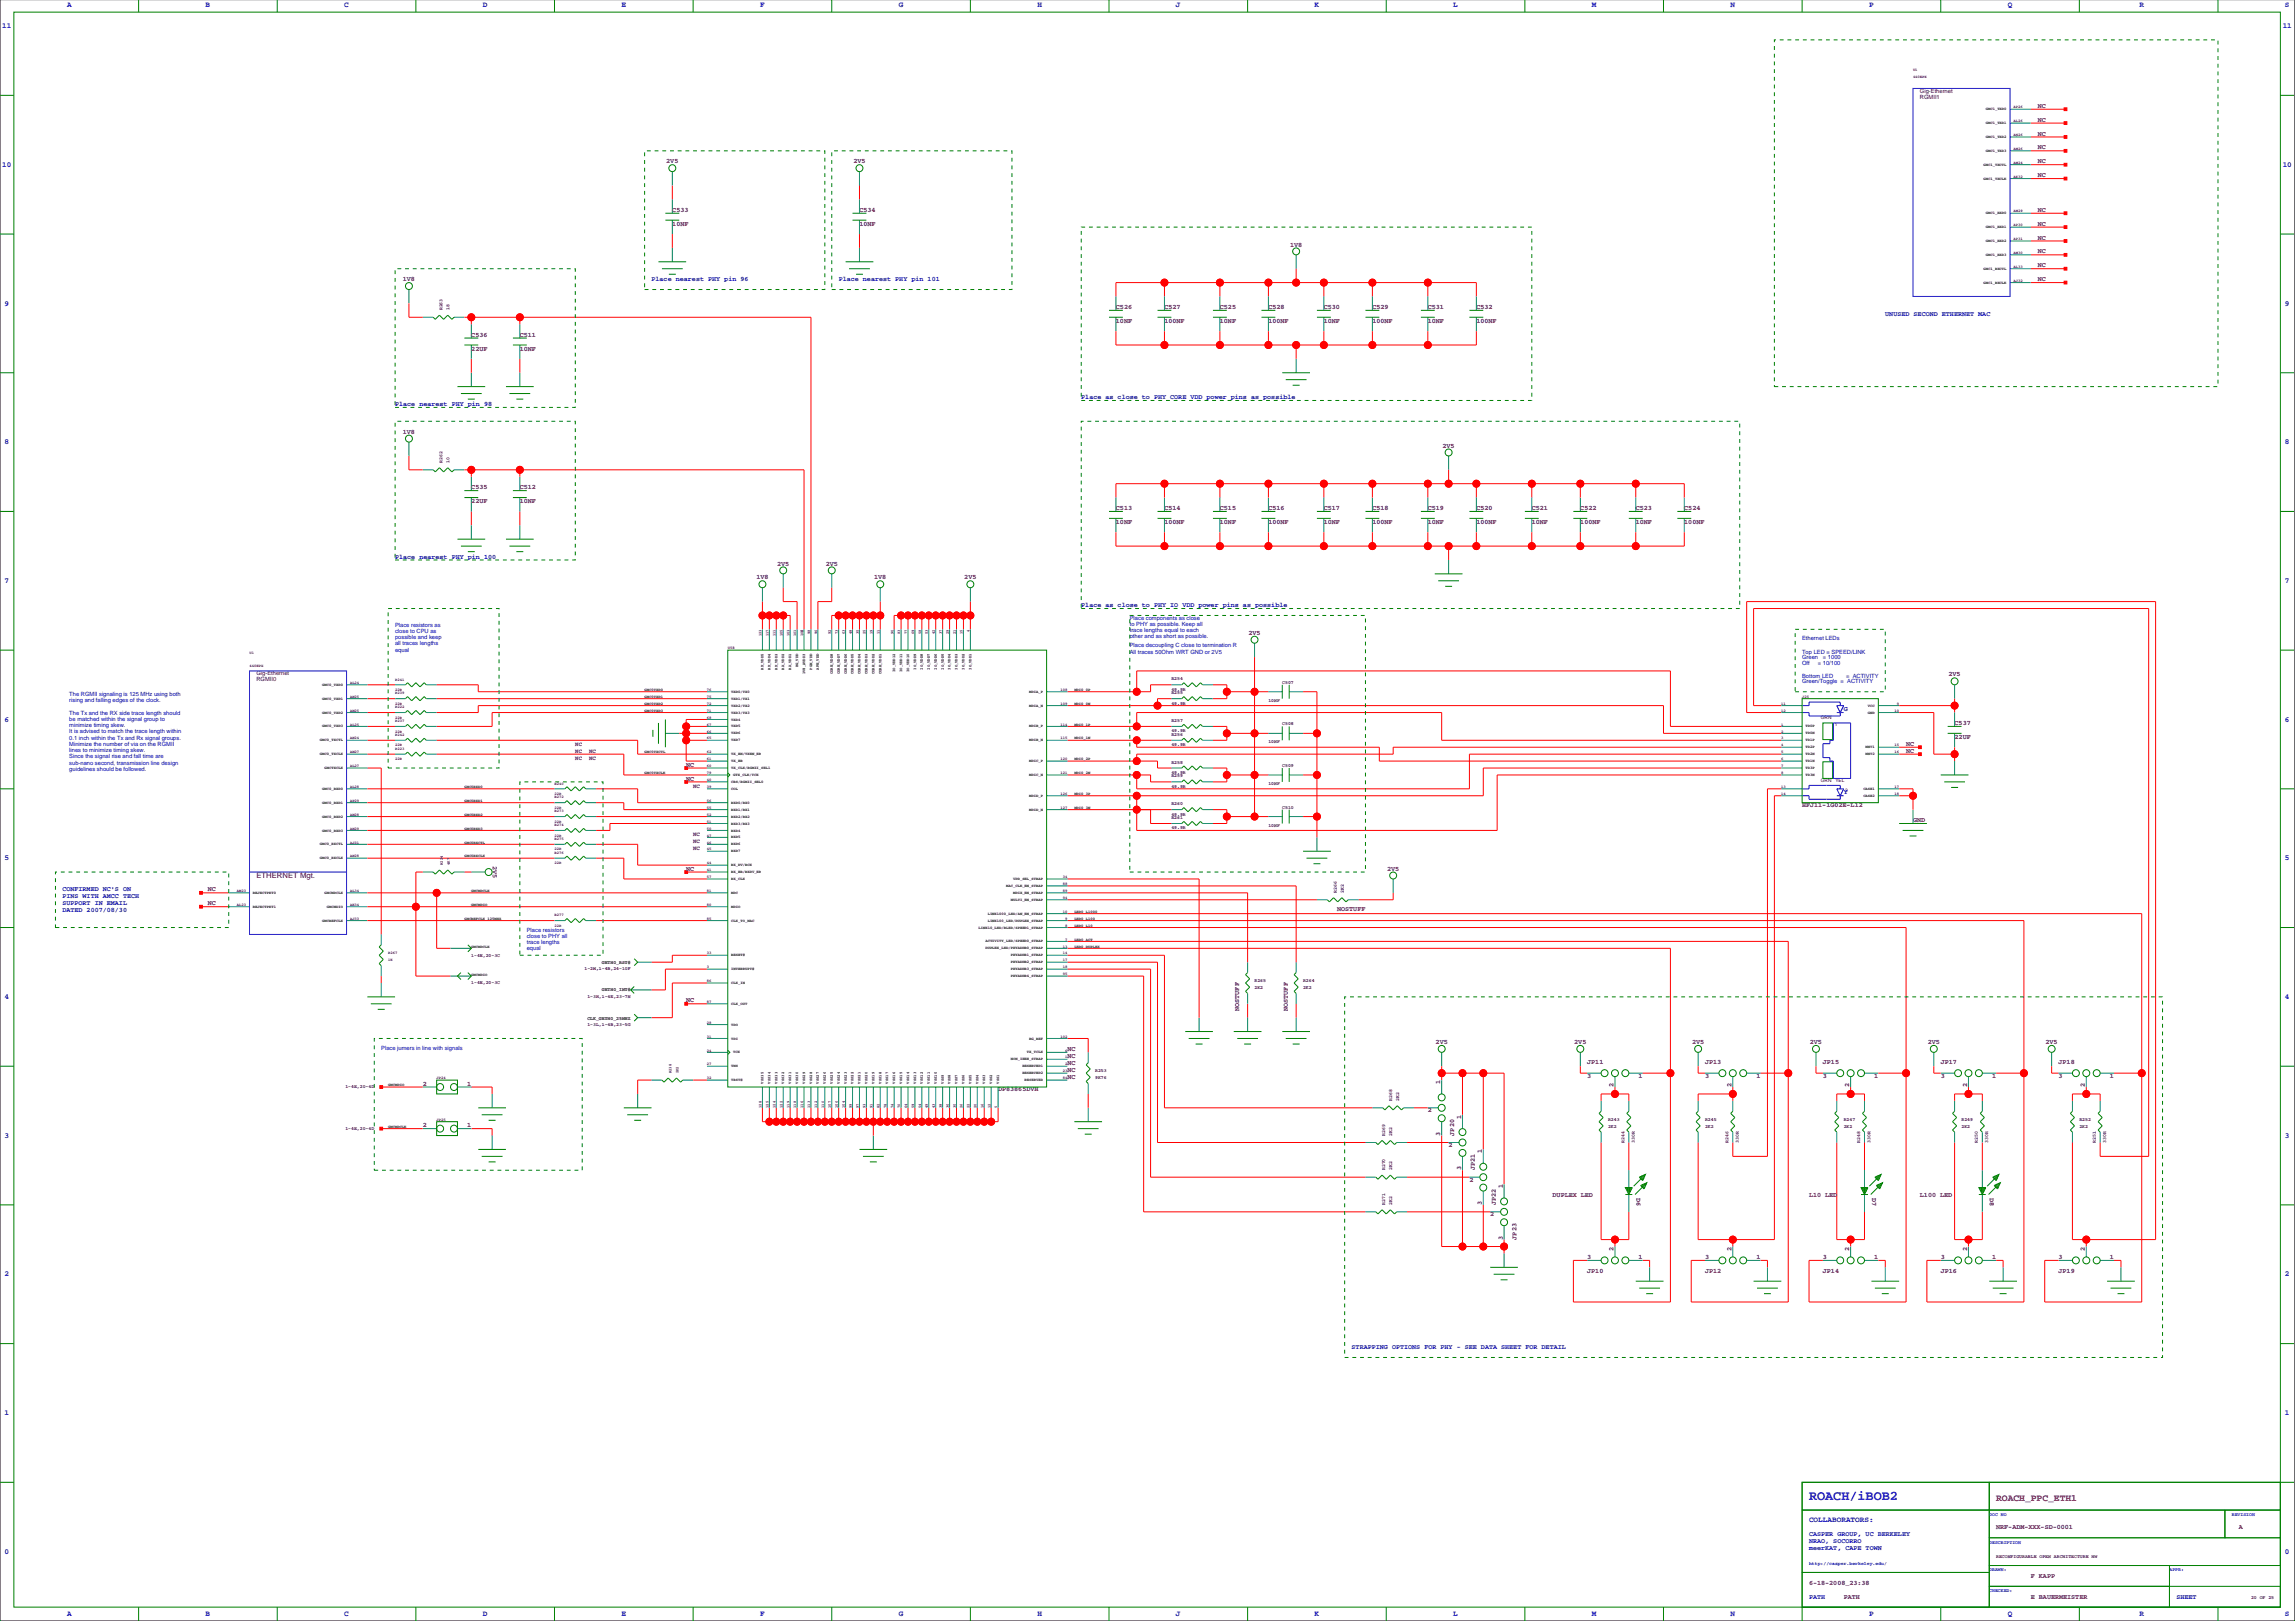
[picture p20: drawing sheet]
<svg xmlns="http://www.w3.org/2000/svg" width="841mm" height="594mm" viewBox="0 0 841 594" stroke-linecap="round" stroke-linejoin="round" font-family="sans-serif">
<defs><g id="words">
<text font-size="4.9" fill="#0000a0" x="662.9" y="549.5">ROACH/iBOB2</text>
<text font-size="3.5" fill="#400040" x="731.5" y="549.8">ROACH_PPC_ETH1</text>
<g font-size="2.8" fill="#0000a0">
<text x="24.6" y="2.7">A</text>
<text x="75.4" y="2.7">B</text>
<text x="126.2" y="2.7">C</text>
<text x="177" y="2.7">D</text>
<text x="227.8" y="2.7">E</text>
<text x="278.6" y="2.7">F</text>
<text x="329.4" y="2.7">G</text>
<text x="380.2" y="2.7">H</text>
<text x="431" y="2.7">J</text>
<text x="481.8" y="2.7">K</text>
<text x="532.6" y="2.7">L</text>
<text x="583.4" y="2.7">M</text>
<text x="634.2" y="2.7">N</text>
<text x="685" y="2.7">P</text>
<text x="735.8" y="2.7">Q</text>
<text x="784" y="2.7">R</text>
<text x="837.4" y="2.7">S</text>
<text x=".8" y="10.3">11</text>
<text x="836.5" y="10.3">11</text>
<text x=".8" y="61.1">10</text>
<text x="836.5" y="61.1">10</text>
<text x="1.7" y="111.9">9</text>
<text x="837.4" y="111.9">9</text>
<text x="1.7" y="162.7">8</text>
<text x="837.4" y="162.7">8</text>
<text x="1.7" y="213.5">7</text>
<text x="837.4" y="213.5">7</text>
<text x="1.7" y="264.3">6</text>
<text x="837.4" y="264.3">6</text>
<text x="1.7" y="315.1">5</text>
<text x="837.4" y="315.1">5</text>
<text x="1.7" y="365.9">4</text>
<text x="837.4" y="365.9">4</text>
<text x="1.7" y="416.7">3</text>
<text x="837.4" y="416.7">3</text>
<text x="1.7" y="467.5">2</text>
<text x="837.4" y="467.5">2</text>
<text x="1.7" y="518.3">1</text>
<text x="837.4" y="518.3">1</text>
<text x="662.9" y="557.6">COLLABORATORS:</text>
<text x="1.7" y="569.1">0</text>
<text x="837.4" y="569.1">0</text>
<text x="24.6" y="592">A</text>
<text x="75.4" y="592">B</text>
<text x="126.2" y="592">C</text>
<text x="177" y="592">D</text>
<text x="227.8" y="592">E</text>
<text x="278.6" y="592">F</text>
<text x="329.4" y="592">G</text>
<text x="380.2" y="592">H</text>
<text x="431" y="592">J</text>
<text x="481.8" y="592">K</text>
<text x="532.6" y="592">L</text>
<text x="583.4" y="592">M</text>
<text x="634.2" y="592">N</text>
<text x="685" y="592">P</text>
<text x="735.8" y="592">Q</text>
<text x="784" y="592">R</text>
<text x="837.4" y="592">S</text>
</g>
<text font-size="2.8" fill="#400040" x="94" y="321.4">ETHERNET Mgt.</text>
<g font-size="2.5" fill="#400040">
<text x="746.8" y="39.5">NC</text>
<text x="746.8" y="44.6">NC</text>
<text x="746.8" y="49.7">NC</text>
<text x="244.2" y="59.8">2V5</text>
<text x="312.7" y="59.8">2V5</text>
<text x="746.8" y="54.7">NC</text>
<text x="746.8" y="59.8">NC</text>
<text x="746.8" y="64.9">NC</text>
<text x="246.4" y="77.6">C533</text>
<text x="315" y="77.6">C534</text>
<text x="746.8" y="77.6">NC</text>
<text x="246.4" y="82.7">10NF</text>
<text x="315" y="82.7">10NF</text>
<text x="746.8" y="82.7">NC</text>
<text x="746.8" y="87.8">NC</text>
<text x="472.8" y="90.3">1V8</text>
<text x="746.8" y="92.8">NC</text>
<text x="746.8" y="97.9">NC</text>
<text x="147.6" y="103">1V8</text>
<text x="746.8" y="103">NC</text>
<text x="408.9" y="113.2">C526</text>
<text x="426.7" y="113.2">C527</text>
<text x="447" y="113.2">C525</text>
<text x="464.8" y="113.2">C528</text>
<text x="485.1" y="113.2">C530</text>
<text x="502.9" y="113.2">C529</text>
<text x="523.2" y="113.2">C531</text>
<text x="541" y="113.2">C532</text>
<text x="408.9" y="118.2">10NF</text>
<text x="426.7" y="118.2">100NF</text>
<text x="447" y="118.2">10NF</text>
<text x="464.8" y="118.2">100NF</text>
<text x="485.1" y="118.2">10NF</text>
<text x="502.9" y="118.2">100NF</text>
<text x="523.2" y="118.2">10NF</text>
<text x="541" y="118.2">100NF</text>
<text x="172.7" y="123.3">C536</text>
<text x="190.5" y="123.3">C511</text>
<text x="172.7" y="128.4">22UF</text>
<text x="190.5" y="128.4">10NF</text>
<text x="147.6" y="158.9">1V8</text>
<text x="528.6" y="164">2V5</text>
<text x="172.7" y="179.2">C535</text>
<text x="190.5" y="179.2">C512</text>
<text x="172.7" y="184.3">22UF</text>
<text x="190.5" y="184.3">10NF</text>
<text x="408.9" y="191.9">10NF</text>
<text x="408.9" y="186.8">C513</text>
<text x="426.7" y="186.8">C514</text>
<text x="426.7" y="191.9">100NF</text>
<text x="447" y="186.8">C515</text>
<text x="447" y="191.9">10NF</text>
<text x="464.8" y="191.9">100NF</text>
<text x="464.8" y="186.8">C516</text>
<text x="485.1" y="191.9">10NF</text>
<text x="485.1" y="186.8">C517</text>
<text x="502.9" y="186.8">C518</text>
<text x="502.9" y="191.9">100NF</text>
<text x="523.2" y="186.8">C519</text>
<text x="523.2" y="191.9">10NF</text>
<text x="541" y="191.9">100NF</text>
<text x="541" y="186.8">C520</text>
<text x="561.3" y="191.9">10NF</text>
<text x="561.3" y="186.8">C521</text>
<text x="579.1" y="186.8">C522</text>
<text x="579.1" y="191.9">100NF</text>
<text x="599.4" y="186.8">C523</text>
<text x="599.4" y="191.9">10NF</text>
<text x="617.2" y="191.9">100NF</text>
<text x="617.2" y="186.8">C524</text>
<text x="284.8" y="207.1">2V5</text>
<text x="302.6" y="207.1">2V5</text>
<text x="277.2" y="212.2">1V8</text>
<text x="320.4" y="212.2">1V8</text>
<text x="353.4" y="212.2">2V5</text>
<text x="457.5" y="232.5">2V5</text>
<text x="714.1" y="247.8">2V5</text>
<text x="716.3" y="265.6">C537</text>
<text x="698.5" y="273.2">NC</text>
<text x="698.5" y="275.7">NC</text>
<text x="716.3" y="270.6">22UF</text>
<text x="251.5" y="280.8">NC</text>
<text x="251.5" y="285.9">NC</text>
<text x="660.4" y="295.6">HFJ11-1G02E-L12</text>
<text x="701" y="301.1">GND</text>
<text x="180.6" y="317.2" transform="rotate(90 180.6 317.2)">2V5</text>
<text x="251.5" y="318.9">NC</text>
<text x="508.3" y="318.9">2V5</text>
<text x="76.2" y="326.5">NC</text>
<text x="76.2" y="331.6">NC</text>
<text x="490" y="333.7">NOSTUFF</text>
<text x="251.5" y="367.2">NC</text>
<text x="454.2" y="370.2" transform="rotate(-90 454.2 370.2)">NOSTUFF</text>
<text x="471.9" y="370.2" transform="rotate(-90 471.9 370.2)">NOSTUFF</text>
<text x="526.1" y="382.4">2V5</text>
<text x="576.9" y="382.4">2V5</text>
<text x="620.1" y="382.4">2V5</text>
<text x="663.3" y="382.4">2V5</text>
<text x="706.4" y="382.4">2V5</text>
<text x="749.6" y="382.4">2V5</text>
<text x="391.2" y="387.5">NC</text>
<text x="391.2" y="384.9">NC</text>
<text x="581.7" y="389.6">JP11</text>
<text x="624.8" y="389.6">JP13</text>
<text x="668" y="389.6">JP15</text>
<text x="711.2" y="389.6">JP17</text>
<text x="754.4" y="389.6">JP18</text>
<text x="391.2" y="395.1">NC</text>
<text x="391.2" y="390">NC</text>
<text x="391.2" y="392.6">NC</text>
<text x="581.7" y="394.7">3</text>
<text x="600.5" y="394.7">1</text>
<text x="624.8" y="394.7">3</text>
<text x="643.7" y="394.7">1</text>
<text x="668" y="394.7">3</text>
<text x="686.9" y="394.7">1</text>
<text x="711.2" y="394.7">3</text>
<text x="730" y="394.7">1</text>
<text x="754.4" y="394.7">3</text>
<text x="773.2" y="394.7">1</text>
<text x="154.9" y="397.6">2</text>
<text x="171.2" y="397.6">1</text>
<text x="365.8" y="399.8">DP83865DVH</text>
<text x="527.8" y="397.1" transform="rotate(-90 527.8 397.1)">1</text>
<text x="591.3" y="398.1" transform="rotate(-90 591.3 398.1)">2</text>
<text x="634.5" y="398.1" transform="rotate(-90 634.5 398.1)">2</text>
<text x="677.7" y="398.1" transform="rotate(-90 677.7 398.1)">2</text>
<text x="720.9" y="398.1" transform="rotate(-90 720.9 398.1)">2</text>
<text x="764" y="398.1" transform="rotate(-90 764 398.1)">2</text>
<text x="523.2" y="407.4">2</text>
<text x="154.9" y="412.9">2</text>
<text x="171.2" y="412.9">1</text>
<text x="535.4" y="409.8" transform="rotate(-90 535.4 409.8)">1</text>
<text x="527.8" y="415.9" transform="rotate(-90 527.8 415.9)">3</text>
<text x="532.9" y="415.9" transform="rotate(-90 532.9 415.9)">JP20</text>
<text x="530.9" y="420.1">2</text>
<text x="543.1" y="422.5" transform="rotate(-90 543.1 422.5)">1</text>
<text x="535.4" y="428.6" transform="rotate(-90 535.4 428.6)">3</text>
<text x="540.5" y="428.6" transform="rotate(-90 540.5 428.6)">JP21</text>
<text x="538.5" y="432.8">2</text>
<text x="550.7" y="435.2" transform="rotate(-90 550.7 435.2)">1</text>
<text x="543.1" y="441.3" transform="rotate(-90 543.1 441.3)">3</text>
<text x="548.1" y="441.3" transform="rotate(-90 548.1 441.3)">JP22</text>
<text x="569" y="438.3">DUPLEX LED</text>
<text x="599.7" y="438.8" transform="rotate(90 599.7 438.8)">D6</text>
<text x="662.9" y="438.3">L10 LED</text>
<text x="686" y="438.8" transform="rotate(90 686 438.8)">D7</text>
<text x="703.6" y="438.3">L100 LED</text>
<text x="729.2" y="438.8" transform="rotate(90 729.2 438.8)">D8</text>
<text x="546.1" y="445.5">2</text>
<text x="550.7" y="454" transform="rotate(-90 550.7 454)">3</text>
<text x="555.8" y="454" transform="rotate(-90 555.8 454)">JP23</text>
<text x="581.7" y="461.1">3</text>
<text x="591.3" y="458" transform="rotate(-90 591.3 458)">2</text>
<text x="600.5" y="461.1">1</text>
<text x="624.8" y="461.1">3</text>
<text x="634.5" y="458" transform="rotate(-90 634.5 458)">2</text>
<text x="643.7" y="461.1">1</text>
<text x="668" y="461.1">3</text>
<text x="677.7" y="458" transform="rotate(-90 677.7 458)">2</text>
<text x="686.9" y="461.1">1</text>
<text x="711.2" y="461.1">3</text>
<text x="720.9" y="458" transform="rotate(-90 720.9 458)">2</text>
<text x="730" y="461.1">1</text>
<text x="754.4" y="461.1">3</text>
<text x="764" y="458" transform="rotate(-90 764 458)">2</text>
<text x="773.2" y="461.1">1</text>
<text x="581.7" y="466.2">JP10</text>
<text x="624.8" y="466.2">JP12</text>
<text x="668" y="466.2">JP14</text>
<text x="711.2" y="466.2">JP16</text>
<text x="754.4" y="466.2">JP19</text>
<text x="731.5" y="560.2">NRF-ADM-XXX-SD-0001</text>
<text x="820.4" y="560.2">A</text>
<text x="662.9" y="580.5">6-18-2008_23:38</text>
<text x="744.2" y="578">F KAPP</text>
<text x="675.6" y="585.6">PATH</text>
<text x="744.2" y="585.6">E BAUERMEISTER</text>
</g>
<g font-size="2.5" fill="#0000a0">
<text x="238.8" y="103">Place nearest PHY pin 96</text>
<text x="307.3" y="103">Place nearest PHY pin 101</text>
<text x="690.9" y="115.7">UNUSED SECOND ETHERNET MAC</text>
<text x="144.8" y="148.7">Place nearest PHY pin 98</text>
<text x="396.2" y="146.2">Place as close to PHY CORE VDD power pins as possible</text>
<text x="144.8" y="204.6">Place nearest PHY pin 100</text>
<text x="396.2" y="222.4">Place as close to PHY IO VDD power pins as possible</text>
<text x="675.6" y="260.5">G</text>
<text x="675.6" y="291">Y</text>
<text x="22.9" y="326.5">CONFIRMED NC'S ON</text>
<text x="22.9" y="329.1">PINS WITH AMCC TECH</text>
<text x="22.9" y="331.6">SUPPORT IN EMAIL</text>
<text x="22.9" y="334.1">DATED 2007/08/30</text>
<text x="495.3" y="494.2">STRAPPING OPTIONS FOR PHY - SEE DATA SHEET FOR DETAIL</text>
<text x="662.9" y="562.7">CASPER GROUP, UC BERKELEY</text>
<text x="662.9" y="565.3">NRAO, SOCORRO</text>
<text x="662.9" y="567.8">meerKAT, CAPE TOWN</text>
<text x="662.9" y="585.6">PATH</text>
<text x="797.6" y="585.6">SHEET</text>
</g>
<g font-size="2.1" fill="#400040">
<text x="703.6" y="33.9">Gig-Ethernet</text>
<text x="703.6" y="36.2">RGMII1</text>
<text x="94" y="247.3">Gig-Ethernet</text>
<text x="94" y="249.6">RGMII0</text>
<text x="210.8" y="273.3">NC</text>
<text x="210.8" y="275.8">NC</text>
<text x="215.9" y="275.8">NC</text>
<text x="210.8" y="278.3">NC</text>
<text x="215.9" y="278.3">NC</text>
<text x="254" y="288.5">NC</text>
<text x="254" y="306.3">NC</text>
<text x="254" y="311.4">NC</text>
<text x="254" y="308.8">NC</text>
</g>
<g font-size="2.1" fill="#0000a0">
<text x="414" y="226.9">Place components as close</text>
<text x="144.8" y="229.5">Place resistors as</text>
<text x="144.8" y="231.8">close to CPU as</text>
<text x="414" y="229.2">to PHY as possible. Keep all</text>
<text x="414" y="231.5">trace lengths equal to each</text>
<text x="414" y="233.8">other and as short as possible.</text>
<text x="144.8" y="234.1">possible and keep</text>
<text x="144.8" y="236.3">all traces lengths</text>
<text x="144.8" y="238.6">equal</text>
<text x="414" y="237.1">Place decoupling C close to termination R</text>
<text x="414" y="239.6">All traces 50Ohm WRT GND or 2V5</text>
<text x="660.4" y="234.6">Ethernet LEDs</text>
<text x="660.4" y="239.4">Top LED = SPEED/LINK</text>
<text x="660.4" y="241.4">Green</text>
<text x="660.4" y="243.5">Off</text>
<text x="666.2" y="243.5">= 10/100</text>
<text x="668" y="241.4">= 1000</text>
<text x="660.4" y="248.3">Bottom LED</text>
<text x="660.4" y="250.1">Green/Toggle = ACTIVITY</text>
<text x="676.5" y="248.3">= ACTIVITY</text>
<text x="25.4" y="254.9">The RGMII signaling is 125 MHz using both</text>
<text x="25.4" y="257.2">rising and falling edges of the clock.</text>
<text x="25.4" y="261.7">The Tx and the RX side trace length should</text>
<text x="25.4" y="264">be matched within the signal group to</text>
<text x="25.4" y="266.3">minimize timing skew.</text>
<text x="25.4" y="268.6">It is advised to match the trace length within</text>
<text x="25.4" y="270.9">0.1 inch within the Tx and Rx signal groups.</text>
<text x="25.4" y="273.2">Minimize the number of via on the RGMII</text>
<text x="25.4" y="275.5">lines to minimize timing skew.</text>
<text x="25.4" y="277.7">Since the signal rise and fall time are</text>
<text x="25.4" y="280">sub-nano second, transmission line design</text>
<text x="25.4" y="282.3">guidelines should be followed.</text>
<text x="193" y="341.2">Place resistors</text>
<text x="193" y="345.8">trace lengths</text>
<text x="193" y="343.5">close to PHY all</text>
<text x="193" y="348.1">equal</text>
<text x="139.7" y="384.4">Place jumers in line with signals</text>
</g>
<g font-size="1.8" fill="#400040">
<text x="162.2" y="113.7" transform="rotate(-90 162.2 113.7)">R263</text>
<text x="164.7" y="113.7" transform="rotate(-90 164.7 113.7)">18</text>
<text x="162.2" y="169.5" transform="rotate(-90 162.2 169.5)">R262</text>
<text x="164.7" y="169.5" transform="rotate(-90 164.7 169.5)">10</text>
<text x="429.3" y="249.2">R254</text>
<text x="469.9" y="250.5">C507</text>
<text x="429.3" y="253">49.9R</text>
<text x="429.3" y="254.3">R255</text>
<text x="464.8" y="257.1">10NF</text>
<text x="429.3" y="258.1">49.9R</text>
<text x="667.3" y="263.5">GRN</text>
<text x="429.3" y="268.2">49.9R</text>
<text x="429.3" y="264.4">R257</text>
<text x="429.3" y="269.5">R256</text>
<text x="469.9" y="265.7">C508</text>
<text x="672.3" y="266.1">1</text>
<text x="429.3" y="273.3">49.9R</text>
<text x="464.8" y="272.3">10NF</text>
<text x="429.3" y="279.7">R258</text>
<text x="469.9" y="280.9">C509</text>
<text x="429.3" y="283.5">49.9R</text>
<text x="429.3" y="284.8">R259</text>
<text x="464.8" y="287.5">10NF</text>
<text x="667.3" y="286.4">GRN</text>
<text x="672.6" y="286.4">YEL</text>
<text x="429.3" y="288.6">49.9R</text>
<text x="676.1" y="290.2">2</text>
<text x="429.3" y="300">R261</text>
<text x="429.3" y="298.7">49.9R</text>
<text x="429.3" y="294.9">R260</text>
<text x="469.9" y="296.2">C510</text>
<text x="429.3" y="303.8">49.9R</text>
<text x="464.8" y="302.8">10NF</text>
<text x="489.9" y="327" transform="rotate(-90 489.9 327)">R266</text>
<text x="492.4" y="327" transform="rotate(-90 492.4 327)">2K2</text>
<text x="172.7" y="350.4">1-4E,20-3C</text>
<text x="214.2" y="355.5">1-2M,1-4B,24-10F</text>
<text x="459.7" y="359.7">R265</text>
<text x="477.5" y="359.7">R264</text>
<text x="172.7" y="360.5">1-4E,20-3C</text>
<text x="215.3" y="365.6">1-3H,1-4E,23-7N</text>
<text x="459.7" y="362.2">2K2</text>
<text x="477.5" y="362.2">2K2</text>
<text x="215.3" y="375.8">1-3L,1-4B,23-5G</text>
<text x="401.3" y="395.2">9K76</text>
<text x="401.3" y="392.7">R253</text>
<text x="126.6" y="398.6">1-4E,20-4D</text>
<text x="510.2" y="403.2" transform="rotate(-90 510.2 403.2)">R268</text>
<text x="512.7" y="403.2" transform="rotate(-90 512.7 403.2)">2K2</text>
<text x="126.6" y="413.9">1-4E,20-4D</text>
<text x="589.3" y="410.5">R243</text>
<text x="589.3" y="413">2K2</text>
<text x="624.8" y="413">2K2</text>
<text x="624.8" y="410.5">R245</text>
<text x="675.6" y="410.5">R247</text>
<text x="675.6" y="413">2K2</text>
<text x="718.8" y="413">2K2</text>
<text x="718.8" y="410.5">R249</text>
<text x="762" y="410.5">R252</text>
<text x="762" y="413">2K2</text>
<text x="507.6" y="415.9" transform="rotate(-90 507.6 415.9)">R269</text>
<text x="510.2" y="415.9" transform="rotate(-90 510.2 415.9)">2K2</text>
<text x="595.3" y="418.5" transform="rotate(-90 595.3 418.5)">R244</text>
<text x="599.1" y="418.5" transform="rotate(-90 599.1 418.5)">330R</text>
<text x="633.4" y="418.5" transform="rotate(-90 633.4 418.5)">R246</text>
<text x="637.2" y="418.5" transform="rotate(-90 637.2 418.5)">330R</text>
<text x="681.6" y="418.5" transform="rotate(-90 681.6 418.5)">R248</text>
<text x="685.4" y="418.5" transform="rotate(-90 685.4 418.5)">330R</text>
<text x="724.8" y="418.5" transform="rotate(-90 724.8 418.5)">R250</text>
<text x="728.6" y="418.5" transform="rotate(-90 728.6 418.5)">330R</text>
<text x="768" y="418.5" transform="rotate(-90 768 418.5)">R251</text>
<text x="771.8" y="418.5" transform="rotate(-90 771.8 418.5)">330R</text>
<text x="507.6" y="428.6" transform="rotate(-90 507.6 428.6)">R270</text>
<text x="510.2" y="428.6" transform="rotate(-90 510.2 428.6)">2K2</text>
<text x="507.6" y="441.3" transform="rotate(-90 507.6 441.3)">R271</text>
<text x="510.2" y="441.3" transform="rotate(-90 510.2 441.3)">2K2</text>
<text x="731.5" y="570.5">RECONFIGURABLE OPEN ARCHITECTURE HW</text>
<text x="824.9" y="585.7">20 OF 25</text>
</g>
<g font-size="1.8">
<text x="220.6" y="353.2">GETH0_RST#</text>
<text x="220.6" y="363.1">GETH0_INT#</text>
<text x="215.3" y="373.5">CLK_GETH0_25MHZ</text>
</g>
<g font-size="1.8" fill="#0000a0">
<text x="729" y="555.3">DOC NO</text>
<text x="817.9" y="555.3">REVISION</text>
<text x="729" y="565.4">DESCRIPTION</text>
<text x="662.9" y="573">http://casper.berkeley.edu/</text>
<text x="729" y="575.6">DRAWN:</text>
<text x="795" y="575.6">APPR:</text>
<text x="729" y="583.2">CHECKED:</text>
</g>
<g font-size="1.4" fill="#400040">
<text x="701" y="28.5">440EPX</text>
<text x="701" y="26">U1</text>
<text x="737.9" y="39.7">AP26</text>
<text x="737.9" y="44.8">AL26</text>
<text x="737.9" y="49.9">AN26</text>
<text x="737.9" y="55">AM26</text>
<text x="737.9" y="65.1">AK32</text>
<text x="737.9" y="60">AM24</text>
<text x="737.9" y="77.8">AM29</text>
<text x="737.9" y="82.9">AP30</text>
<text x="737.9" y="88">AP31</text>
<text x="737.9" y="93.1">AM30</text>
<text x="737.9" y="98.1">AL33</text>
<text x="737.9" y="103.2">AJ32</text>
<text x="279.1" y="233" transform="rotate(-90 279.1 233)">123</text>
<text x="281.7" y="233" transform="rotate(-90 281.7 233)">117</text>
<text x="284.2" y="233" transform="rotate(-90 284.2 233)">111</text>
<text x="286.7" y="233" transform="rotate(-90 286.7 233)">105</text>
<text x="289.3" y="233" transform="rotate(-90 289.3 233)">103</text>
<text x="291.8" y="233" transform="rotate(-90 291.8 233)">101</text>
<text x="294.4" y="233" transform="rotate(-90 294.4 233)">100</text>
<text x="294.4" y="231.4" transform="rotate(-90 294.4 231.4)">0</text>
<text x="296.9" y="232.2" transform="rotate(-90 296.9 232.2)">98</text>
<text x="299.4" y="232.2" transform="rotate(-90 299.4 232.2)">96</text>
<text x="304.5" y="232.2" transform="rotate(-90 304.5 232.2)">92</text>
<text x="307.1" y="232.2" transform="rotate(-90 307.1 232.2)">73</text>
<text x="309.6" y="232.2" transform="rotate(-90 309.6 232.2)">63</text>
<text x="312.1" y="232.2" transform="rotate(-90 312.1 232.2)">48</text>
<text x="314.7" y="232.2" transform="rotate(-90 314.7 232.2)">35</text>
<text x="317.2" y="232.2" transform="rotate(-90 317.2 232.2)">25</text>
<text x="319.8" y="232.2" transform="rotate(-90 319.8 232.2)">19</text>
<text x="322.3" y="232.2" transform="rotate(-90 322.3 232.2)">11</text>
<text x="327.4" y="232.2" transform="rotate(-90 327.4 232.2)">90</text>
<text x="329.9" y="232.2" transform="rotate(-90 329.9 232.2)">83</text>
<text x="332.5" y="232.2" transform="rotate(-90 332.5 232.2)">77</text>
<text x="335" y="232.2" transform="rotate(-90 335 232.2)">69</text>
<text x="337.5" y="232.2" transform="rotate(-90 337.5 232.2)">58</text>
<text x="340.1" y="232.2" transform="rotate(-90 340.1 232.2)">53</text>
<text x="342.6" y="232.2" transform="rotate(-90 342.6 232.2)">42</text>
<text x="345.2" y="232.2" transform="rotate(-90 345.2 232.2)">37</text>
<text x="347.7" y="232.2" transform="rotate(-90 347.7 232.2)">29</text>
<text x="350.2" y="232.2" transform="rotate(-90 350.2 232.2)">21</text>
<text x="352.8" y="232.2" transform="rotate(-90 352.8 232.2)">15</text>
<text x="355.3" y="231.4" transform="rotate(-90 355.3 231.4)">4</text>
<text x="91.4" y="239.4">U1</text>
<text x="266.7" y="237.8">U58</text>
<text x="91.4" y="244.4">440EPX</text>
<text x="128.3" y="250.5">AL24</text>
<text x="144.8" y="249.3">R241</text>
<text x="128.3" y="255.6">AN25</text>
<text x="144.8" y="253.1">22R</text>
<text x="144.8" y="254.3">R239</text>
<text x="259.1" y="253.1">76</text>
<text x="259.1" y="255.6">75</text>
<text x="388.6" y="253.1">108</text>
<text x="660.4" y="255.6">J25</text>
<text x="128.3" y="260.7">AM25</text>
<text x="144.8" y="259.4">R222</text>
<text x="144.8" y="263.2">22R</text>
<text x="144.8" y="258.2">22R</text>
<text x="259.1" y="258.2">72</text>
<text x="259.1" y="260.7">71</text>
<text x="259.1" y="263.2">68</text>
<text x="388.6" y="258.2">109</text>
<text x="652.8" y="260.7">12</text>
<text x="652.8" y="258.2">11</text>
<text x="694.3" y="260.7">10</text>
<text x="695.1" y="258.2">9</text>
<text x="128.3" y="265.8">AL25</text>
<text x="144.8" y="269.6">R242</text>
<text x="144.8" y="264.5">R237</text>
<text x="144.8" y="268.3">22R</text>
<text x="259.1" y="265.8">67</text>
<text x="259.1" y="268.3">66</text>
<text x="388.6" y="265.8">114</text>
<text x="652.8" y="268.3">2</text>
<text x="652.8" y="265.8">1</text>
<text x="128.3" y="275.9">AM27</text>
<text x="128.3" y="270.9">AN24</text>
<text x="144.8" y="274.7">R223</text>
<text x="144.8" y="273.4">22R</text>
<text x="259.1" y="275.9">62</text>
<text x="259.1" y="270.9">65</text>
<text x="388.6" y="270.9">115</text>
<text x="652.8" y="270.9">3</text>
<text x="652.8" y="275.9">5</text>
<text x="652.8" y="273.4">4</text>
<text x="694.3" y="273.4">15</text>
<text x="694.3" y="275.9">16</text>
<text x="128.3" y="281">AL27</text>
<text x="144.8" y="278.5">22R</text>
<text x="259.1" y="281">60</text>
<text x="259.1" y="278.5">61</text>
<text x="388.6" y="278.5">120</text>
<text x="652.8" y="278.5">6</text>
<text x="652.8" y="281">7</text>
<text x="203.2" y="287.4">R240</text>
<text x="259.1" y="286.1">40</text>
<text x="259.1" y="283.6">79</text>
<text x="388.6" y="283.6">121</text>
<text x="652.8" y="283.6">8</text>
<text x="128.3" y="293.7">AP29</text>
<text x="128.3" y="288.6">AL28</text>
<text x="203.2" y="292.4">R272</text>
<text x="203.2" y="291.2">22R</text>
<text x="259.1" y="293.7">56</text>
<text x="259.1" y="288.6">39</text>
<text x="388.6" y="291.2">126</text>
<text x="652.8" y="291.2">14</text>
<text x="652.8" y="288.6">13</text>
<text x="694.3" y="288.6">17</text>
<text x="694.3" y="291.2">18</text>
<text x="128.3" y="298.8">AM28</text>
<text x="203.2" y="297.5">R273</text>
<text x="203.2" y="296.3">22R</text>
<text x="259.1" y="298.8">52</text>
<text x="259.1" y="296.3">55</text>
<text x="388.6" y="296.3">127</text>
<text x="128.3" y="303.9">AN29</text>
<text x="203.2" y="302.6">R274</text>
<text x="203.2" y="301.3">22R</text>
<text x="259.1" y="301.3">51</text>
<text x="259.1" y="303.9">50</text>
<text x="128.3" y="309">AJ31</text>
<text x="203.2" y="306.4">22R</text>
<text x="203.2" y="307.7">R275</text>
<text x="203.2" y="311.5">22R</text>
<text x="259.1" y="306.4">47</text>
<text x="259.1" y="309">46</text>
<text x="259.1" y="311.5">45</text>
<text x="128.3" y="314">AN28</text>
<text x="162.3" y="316.9" transform="rotate(-90 162.3 316.9)">R224</text>
<text x="164.8" y="316.9" transform="rotate(-90 164.8 316.9)">4K7</text>
<text x="203.2" y="316.6">22R</text>
<text x="203.2" y="312.8">R276</text>
<text x="259.1" y="316.6">44</text>
<text x="259.1" y="321.7">57</text>
<text x="259.1" y="319.1">41</text>
<text x="389.5" y="321.7">34</text>
<text x="86.8" y="326.7">AM23</text>
<text x="128.3" y="326.7">AL34</text>
<text x="259.1" y="326.7">81</text>
<text x="389.5" y="324.2">88</text>
<text x="389.5" y="326.7">89</text>
<text x="389.5" y="329.3">94</text>
<text x="86.8" y="331.8">AL23</text>
<text x="128.3" y="331.8">AK34</text>
<text x="203.2" y="335.6">R277</text>
<text x="259.1" y="331.8">80</text>
<text x="389.5" y="334.4">10</text>
<text x="128.3" y="336.9">AJ33</text>
<text x="203.2" y="339.4">22R</text>
<text x="259.1" y="336.9">85</text>
<text x="390.3" y="339.4">8</text>
<text x="390.3" y="336.9">9</text>
<text x="389.5" y="347.1">13</text>
<text x="390.3" y="344.5">7</text>
<text x="142.2" y="352.1">1K</text>
<text x="142.2" y="349.6">R267</text>
<text x="259.1" y="349.6">33</text>
<text x="389.5" y="349.6">14</text>
<text x="389.5" y="352.1">17</text>
<text x="259.1" y="354.7">3</text>
<text x="259.1" y="359.8">86</text>
<text x="389.5" y="354.7">18</text>
<text x="389.5" y="357.2">95</text>
<text x="259.1" y="367.4">87</text>
<text x="259.1" y="375">28</text>
<text x="259.1" y="380.1">31</text>
<text x="388.6" y="380.1">102</text>
<text x="259.1" y="385.2">24</text>
<text x="390.3" y="387.7">1</text>
<text x="390.3" y="385.2">6</text>
<text x="160" y="395.3">JP24</text>
<text x="246.1" y="393.1" transform="rotate(-90 246.1 393.1)">R238</text>
<text x="248.6" y="393.1" transform="rotate(-90 248.6 393.1)">2K2</text>
<text x="259.1" y="390.2">27</text>
<text x="259.1" y="395.3">32</text>
<text x="389.5" y="392.8">23</text>
<text x="389.5" y="395.3">84</text>
<text x="390.3" y="390.2">2</text>
<text x="279.1" y="405.8" transform="rotate(-90 279.1 405.8)">128</text>
<text x="281.7" y="405.8" transform="rotate(-90 281.7 405.8)">125</text>
<text x="284.2" y="405.8" transform="rotate(-90 284.2 405.8)">124</text>
<text x="286.7" y="405.8" transform="rotate(-90 286.7 405.8)">122</text>
<text x="289.3" y="405.8" transform="rotate(-90 289.3 405.8)">119</text>
<text x="291.8" y="405.8" transform="rotate(-90 291.8 405.8)">118</text>
<text x="294.4" y="405.8" transform="rotate(-90 294.4 405.8)">116</text>
<text x="296.9" y="405.8" transform="rotate(-90 296.9 405.8)">113</text>
<text x="299.4" y="405.8" transform="rotate(-90 299.4 405.8)">112</text>
<text x="302" y="405.8" transform="rotate(-90 302 405.8)">110</text>
<text x="304.5" y="405.8" transform="rotate(-90 304.5 405.8)">107</text>
<text x="307.1" y="405.8" transform="rotate(-90 307.1 405.8)">106</text>
<text x="309.6" y="405.8" transform="rotate(-90 309.6 405.8)">104</text>
<text x="312.1" y="405.8" transform="rotate(-90 312.1 405.8)">99</text>
<text x="314.7" y="405.8" transform="rotate(-90 314.7 405.8)">97</text>
<text x="317.2" y="405.8" transform="rotate(-90 317.2 405.8)">93</text>
<text x="319.8" y="405.8" transform="rotate(-90 319.8 405.8)">91</text>
<text x="322.3" y="405.8" transform="rotate(-90 322.3 405.8)">82</text>
<text x="324.8" y="405.8" transform="rotate(-90 324.8 405.8)">78</text>
<text x="327.4" y="405.8" transform="rotate(-90 327.4 405.8)">74</text>
<text x="329.9" y="405.8" transform="rotate(-90 329.9 405.8)">70</text>
<text x="332.5" y="405.8" transform="rotate(-90 332.5 405.8)">64</text>
<text x="335" y="405.8" transform="rotate(-90 335 405.8)">59</text>
<text x="337.5" y="405.8" transform="rotate(-90 337.5 405.8)">54</text>
<text x="340.1" y="405.8" transform="rotate(-90 340.1 405.8)">49</text>
<text x="342.6" y="405.8" transform="rotate(-90 342.6 405.8)">43</text>
<text x="345.2" y="405.8" transform="rotate(-90 345.2 405.8)">38</text>
<text x="347.7" y="405.8" transform="rotate(-90 347.7 405.8)">36</text>
<text x="350.2" y="405.8" transform="rotate(-90 350.2 405.8)">30</text>
<text x="352.8" y="405.8" transform="rotate(-90 352.8 405.8)">26</text>
<text x="355.3" y="405.8" transform="rotate(-90 355.3 405.8)">22</text>
<text x="357.9" y="405.8" transform="rotate(-90 357.9 405.8)">20</text>
<text x="360.4" y="405.8" transform="rotate(-90 360.4 405.8)">16</text>
<text x="362.9" y="405.8" transform="rotate(-90 362.9 405.8)">12</text>
<text x="365.5" y="405.8" transform="rotate(-90 365.5 405.8)">5</text>
<text x="160" y="410.6">JP25</text>
</g>
<g font-size="1.4">
<text x="727.7" y="40.4">GMC1_TXD0</text>
<text x="727.7" y="45.5">GMC1_TXD1</text>
<text x="727.7" y="50.6">GMC1_TXD2</text>
<text x="727.7" y="55.6">GMC1_TXD3</text>
<text x="726.9" y="60.7">GMC1_TXCTL</text>
<text x="726.9" y="65.8">GMC1_TXCLK</text>
<text x="727.7" y="78.5">GMC1_RXD0</text>
<text x="727.7" y="83.6">GMC1_RXD1</text>
<text x="727.7" y="88.7">GMC1_RXD2</text>
<text x="727.7" y="93.7">GMC1_RXD3</text>
<text x="726.9" y="98.8">GMC1_RXCTL</text>
<text x="726.9" y="103.9">GMC1_RXCLK</text>
<text x="279.8" y="245.3" transform="rotate(-90 279.8 245.3)">RX_VDD5</text>
<text x="282.3" y="245.3" transform="rotate(-90 282.3 245.3)">RX_VDD4</text>
<text x="284.9" y="245.3" transform="rotate(-90 284.9 245.3)">RX_VDD3</text>
<text x="287.4" y="245.3" transform="rotate(-90 287.4 245.3)">RX_VDD2</text>
<text x="290" y="245.3" transform="rotate(-90 290 245.3)">RX_VDD1</text>
<text x="292.5" y="244.5" transform="rotate(-90 292.5 244.5)">BG_VDD</text>
<text x="297.6" y="245.3" transform="rotate(-90 297.6 245.3)">PGM_VDD</text>
<text x="300.1" y="245.3" transform="rotate(-90 300.1 245.3)">AFE_VDD</text>
<text x="335.7" y="245.3" transform="rotate(-90 335.7 245.3)">IO_VDD9</text>
<text x="338.2" y="245.3" transform="rotate(-90 338.2 245.3)">IO_VDD8</text>
<text x="340.8" y="245.3" transform="rotate(-90 340.8 245.3)">IO_VDD7</text>
<text x="343.3" y="245.3" transform="rotate(-90 343.3 245.3)">IO_VDD6</text>
<text x="345.8" y="245.3" transform="rotate(-90 345.8 245.3)">IO_VDD5</text>
<text x="348.4" y="245.3" transform="rotate(-90 348.4 245.3)">IO_VDD4</text>
<text x="350.9" y="245.3" transform="rotate(-90 350.9 245.3)">IO_VDD3</text>
<text x="353.5" y="245.3" transform="rotate(-90 353.5 245.3)">IO_VDD2</text>
<text x="356" y="245.3" transform="rotate(-90 356 245.3)">IO_VDD1</text>
<text x="118.1" y="251.2">GMC0_TXD0</text>
<text x="295" y="247" transform="rotate(-90 295 247)">1V8_AVDD3</text>
<text x="305.2" y="247" transform="rotate(-90 305.2 247)">CORE_VDD8</text>
<text x="307.7" y="247" transform="rotate(-90 307.7 247)">CORE_VDD7</text>
<text x="310.3" y="247" transform="rotate(-90 310.3 247)">CORE_VDD6</text>
<text x="312.8" y="247" transform="rotate(-90 312.8 247)">CORE_VDD5</text>
<text x="315.4" y="247" transform="rotate(-90 315.4 247)">CORE_VDD4</text>
<text x="317.9" y="247" transform="rotate(-90 317.9 247)">CORE_VDD3</text>
<text x="320.4" y="247" transform="rotate(-90 320.4 247)">CORE_VDD2</text>
<text x="323" y="247" transform="rotate(-90 323 247)">CORE_VDD1</text>
<text x="328.1" y="246.2" transform="rotate(-90 328.1 246.2)">IO_VDD12</text>
<text x="330.6" y="246.2" transform="rotate(-90 330.6 246.2)">IO_VDD11</text>
<text x="333.1" y="246.2" transform="rotate(-90 333.1 246.2)">IO_VDD10</text>
<text x="118.1" y="256.3">GMC0_TXD1</text>
<text x="236.2" y="253.1">GMC0TXD0</text>
<text x="236.2" y="255.6">GMC0TXD1</text>
<text x="268" y="253.8">TXD0/TX0</text>
<text x="268" y="256.3">TXD1/TX1</text>
<text x="377.2" y="253.8">MDIA_P</text>
<text x="393.7" y="253.1">MDI0_0P</text>
<text x="118.1" y="261.4">GMC0_TXD2</text>
<text x="236.2" y="260.7">GMC0TXD3</text>
<text x="236.2" y="258.2">GMC0TXD2</text>
<text x="268" y="258.8">TXD2/TX2</text>
<text x="268" y="261.4">TXD3/TX3</text>
<text x="268" y="263.9">TXD4</text>
<text x="377.2" y="258.8">MDIA_N</text>
<text x="393.7" y="258.2">MDI0_0N</text>
<text x="684.5" y="261.4">GND</text>
<text x="684.5" y="258.8">VCC</text>
<text x="118.1" y="266.5">GMC0_TXD3</text>
<text x="268" y="266.5">TXD5</text>
<text x="268" y="269">TXD6</text>
<text x="377.2" y="266.5">MDIB_P</text>
<text x="393.7" y="265.8">MDI0_1P</text>
<text x="661.7" y="269">TD0N</text>
<text x="661.7" y="266.5">TD0P</text>
<text x="117.3" y="271.5">GMC0_TXCTL</text>
<text x="236.2" y="275.9">GMC0TXCTL</text>
<text x="268" y="271.5">TXD7</text>
<text x="377.2" y="271.5">MDIB_N</text>
<text x="393.7" y="270.9">MDI0_1N</text>
<text x="661.7" y="271.5">TD1P</text>
<text x="661.7" y="274.1">TD2P</text>
<text x="683.7" y="274.1">MNT1</text>
<text x="117.3" y="276.6">GMC0_TXCLK</text>
<text x="119" y="281.7">GMCTXCLK</text>
<text x="268" y="281.7">TX_CLK/RGMII_SEL1</text>
<text x="268" y="276.6">TX_EN/TXEN_ER</text>
<text x="268" y="279.2">TX_ER</text>
<text x="377.2" y="279.2">MDIC_P</text>
<text x="393.7" y="278.5">MDI0_2P</text>
<text x="661.7" y="279.2">TD1N</text>
<text x="661.7" y="276.6">TD2N</text>
<text x="661.7" y="281.7">TD3P</text>
<text x="683.7" y="276.6">MNT2</text>
<text x="236.2" y="283.6">GMC0TXCLK</text>
<text x="268" y="286.8">CRS/RGMII_SEL0</text>
<text x="268.7" y="284.2">GTX_CLK/TCK</text>
<text x="377.2" y="284.2">MDIC_N</text>
<text x="393.7" y="283.6">MDI0_2N</text>
<text x="661.7" y="284.2">TD3N</text>
<text x="118.1" y="289.3">GMC0_RXD0</text>
<text x="170.2" y="288.6">GMC0RXD0</text>
<text x="170.2" y="293.7">GMC0RXD1</text>
<text x="268" y="289.3">COL</text>
<text x="377.2" y="291.9">MDID_P</text>
<text x="393.7" y="291.2">MDI0_3P</text>
<text x="682.8" y="289.3">CASE1</text>
<text x="682.8" y="291.9">CASE2</text>
<text x="118.1" y="294.4">GMC0_RXD1</text>
<text x="118.1" y="299.5">GMC0_RXD2</text>
<text x="170.2" y="298.8">GMC0RXD2</text>
<text x="268" y="294.4">RXD0/RX0</text>
<text x="268" y="296.9">RXD1/RX1</text>
<text x="268" y="299.5">RXD2/RX2</text>
<text x="377.2" y="296.9">MDID_N</text>
<text x="393.7" y="296.3">MDI0_3N</text>
<text x="118.1" y="304.6">GMC0_RXD3</text>
<text x="170.2" y="303.9">GMC0RXD3</text>
<text x="268" y="302">RXD3/RX3</text>
<text x="268" y="304.6">RXD4</text>
<text x="117.3" y="309.6">GMC0_RXCTL</text>
<text x="170.2" y="309">GMC0RXCTL</text>
<text x="268" y="307.1">RXD5</text>
<text x="268" y="309.6">RXD6</text>
<text x="117.3" y="314.7">GMC0_RXCLK</text>
<text x="170.2" y="314">GMC0RXCLK</text>
<text x="268" y="312.2">RXD7</text>
<text x="268" y="317.3">RX_DV/RCK</text>
<text x="268" y="322.3">RX_CLK</text>
<text x="268" y="319.8">RX_ER/RXDV_ER</text>
<text x="371.3" y="322.3">VDD_SEL_STRAP</text>
<text x="92.7" y="327.4">REJECTPKT0</text>
<text x="119" y="327.4">GMCMDCLK</text>
<text x="172.7" y="326.7">GMCMDCLK</text>
<text x="268" y="327.4">MDC</text>
<text x="368.7" y="324.9">MAC_CLK_EN_STRAP</text>
<text x="370.4" y="330">MULTI_EN_STRAP</text>
<text x="371.3" y="327.4">MDIX_EN_STRAP</text>
<text x="92.7" y="332.5">REJECTPKT1</text>
<text x="119.8" y="332.5">GMCMDIO</text>
<text x="172.7" y="331.8">GMCMDIO</text>
<text x="268" y="332.5">MDIO</text>
<text x="362" y="335">LINK1000_LED/AN_EN_STRAP</text>
<text x="393.7" y="334.4">LED0_L1000</text>
<text x="118.1" y="337.6">GMCREFCLK</text>
<text x="170.2" y="336.9">GMCREFCLK_125MHZ</text>
<text x="268" y="337.6">CLK_TO_MAC</text>
<text x="358.6" y="340.1">LINK10_LED/RLED/SPEED1_STRAP</text>
<text x="362" y="337.6">LINK100_LED/DUPLEX_STRAP</text>
<text x="393.7" y="336.9">LED0_L100</text>
<text x="393.7" y="339.4">LED0_L10</text>
<text x="172.7" y="347.3">GMCMDCLK</text>
<text x="361.1" y="345.2">ACTIVITY_LED/SPEED0_STRAP</text>
<text x="361.1" y="347.7">DUPLEX_LED/PHYADDR0_STRAP</text>
<text x="393.7" y="344.5">LED0_ACT</text>
<text x="393.7" y="347.1">LED0_DUPLEX</text>
<text x="268" y="350.3">RESET#</text>
<text x="370.4" y="350.3">PHYADDR1_STRAP</text>
<text x="370.4" y="352.8">PHYADDR2_STRAP</text>
<text x="172.7" y="357.5">GMCMDIO</text>
<text x="268" y="355.4">INTERRUPT#</text>
<text x="370.4" y="355.4">PHYADDR3_STRAP</text>
<text x="370.4" y="357.9">PHYADDR4_STRAP</text>
<text x="268" y="360.4">CLK_IN</text>
<text x="268" y="368.1">CLK_OUT</text>
<text x="268" y="375.7">TDO</text>
<text x="268" y="380.8">TDI</text>
<text x="377.2" y="380.8">BG_REF</text>
<text x="268.7" y="385.8">TCK</text>
<text x="370.4" y="388.4">NON_IEEE_STRAP</text>
<text x="376.3" y="385.8">TX_TCLK</text>
<text x="268" y="390.9">TMS</text>
<text x="374.7" y="390.9">RESERVED1</text>
<text x="374.7" y="393.5">RESERVED2</text>
<text x="142.2" y="397.9">GMCMDIO</text>
<text x="268" y="396">TRST#</text>
<text x="279.8" y="396.9" transform="rotate(-90 279.8 396.9)">VSS35</text>
<text x="282.3" y="396.9" transform="rotate(-90 282.3 396.9)">VSS34</text>
<text x="284.9" y="396.9" transform="rotate(-90 284.9 396.9)">VSS33</text>
<text x="287.4" y="396.9" transform="rotate(-90 287.4 396.9)">VSS32</text>
<text x="290" y="396.9" transform="rotate(-90 290 396.9)">VSS31</text>
<text x="292.5" y="396.9" transform="rotate(-90 292.5 396.9)">VSS30</text>
<text x="295" y="396.9" transform="rotate(-90 295 396.9)">VSS29</text>
<text x="297.6" y="396.9" transform="rotate(-90 297.6 396.9)">VSS28</text>
<text x="300.1" y="396.9" transform="rotate(-90 300.1 396.9)">VSS27</text>
<text x="302.7" y="396.9" transform="rotate(-90 302.7 396.9)">VSS26</text>
<text x="305.2" y="396.9" transform="rotate(-90 305.2 396.9)">VSS25</text>
<text x="307.7" y="396.9" transform="rotate(-90 307.7 396.9)">VSS24</text>
<text x="310.3" y="396.9" transform="rotate(-90 310.3 396.9)">VSS23</text>
<text x="312.8" y="396.9" transform="rotate(-90 312.8 396.9)">VSS22</text>
<text x="315.4" y="396.9" transform="rotate(-90 315.4 396.9)">VSS21</text>
<text x="317.9" y="396.9" transform="rotate(-90 317.9 396.9)">VSS20</text>
<text x="320.4" y="396.9" transform="rotate(-90 320.4 396.9)">VSS19</text>
<text x="323" y="396.9" transform="rotate(-90 323 396.9)">VSS18</text>
<text x="325.5" y="396.9" transform="rotate(-90 325.5 396.9)">VSS17</text>
<text x="328.1" y="396.9" transform="rotate(-90 328.1 396.9)">VSS16</text>
<text x="330.6" y="396.9" transform="rotate(-90 330.6 396.9)">VSS15</text>
<text x="333.1" y="396.9" transform="rotate(-90 333.1 396.9)">VSS14</text>
<text x="335.7" y="396.9" transform="rotate(-90 335.7 396.9)">VSS13</text>
<text x="338.2" y="396.9" transform="rotate(-90 338.2 396.9)">VSS12</text>
<text x="340.8" y="396.9" transform="rotate(-90 340.8 396.9)">VSS11</text>
<text x="343.3" y="396.9" transform="rotate(-90 343.3 396.9)">VSS10</text>
<text x="345.8" y="396.9" transform="rotate(-90 345.8 396.9)">VSS9</text>
<text x="348.4" y="396.9" transform="rotate(-90 348.4 396.9)">VSS8</text>
<text x="350.9" y="396.9" transform="rotate(-90 350.9 396.9)">VSS7</text>
<text x="353.5" y="396.9" transform="rotate(-90 353.5 396.9)">VSS6</text>
<text x="356" y="396.9" transform="rotate(-90 356 396.9)">VSS5</text>
<text x="358.5" y="396.9" transform="rotate(-90 358.5 396.9)">VSS4</text>
<text x="361.1" y="396.9" transform="rotate(-90 361.1 396.9)">VSS3</text>
<text x="363.6" y="396.9" transform="rotate(-90 363.6 396.9)">VSS2</text>
<text x="366.2" y="396.9" transform="rotate(-90 366.2 396.9)">VSS1</text>
<text x="375.5" y="396">RESERVED</text>
<text x="142.2" y="413.1">GMCMDCLK</text>
</g>
</g></defs>
<path d="M0 -.1v593.8h841v-593.7" fill="none" stroke="#000" stroke-width=".37"/>
<g fill="none" stroke="#008080" stroke-width=".37">
<path d="M736.6 40h7.6M736.6 45.1h7.6M736.6 50.2h7.6M736.6 55.2h7.6M246.4 62.9v5M246.4 73v5.1M315 62.9v5M315 73v5.1M736.6 60.3h7.6M736.6 65.4h7.6M736.6 78.1h7.6M246.4 80.6v5.1"/>
<path d="M246.4 90.8v5.1M315 80.6v5.1M315 90.8v5.1M475 93.3v5.1M736.6 83.2h7.6M736.6 88.3h7.6M736.6 93.3h7.6M736.6 98.4h7.6M149.9 106v5.1M154.9 116.2h3.8M166.4 116.2h3.8M172.7 118.7v5.1"/>
<path d="M190.5 118.7v5.1M408.9 108.6v5.1M408.9 116.2v5.1M426.7 108.6v5.1M426.7 116.2v5.1M447 108.6v5.1M447 116.2v5.1M464.8 108.6v5.1M464.8 116.2v5.1M485.1 108.6v5.1M485.1 116.2v5.1M502.9 108.6v5.1"/>
<path d="M502.9 116.2v5.1M523.2 108.6v5.1M523.2 116.2v5.1M541 108.6v5.1M541 116.2v5.1M736.6 103.5h7.6M172.7 126.4v5M172.7 136.5v5.1M190.5 126.4v5M190.5 136.5v5.1M475 131.4v5.1M149.9 161.9v5.1"/>
<path d="M154.9 172.1h3.8M166.4 172.1h3.8M172.7 174.6v5.1M190.5 174.6v5.1M530.9 167v5.1M172.7 182.2v5.1M172.7 192.4v5.1M190.5 182.2v5.1M190.5 192.4v5.1M408.9 182.2v5.1M408.9 189.9v5M426.7 182.2v5.1"/>
<path d="M426.7 189.9v5M447 182.2v5.1M447 189.9v5M464.8 182.2v5.1M464.8 189.9v5M485.1 182.2v5.1M485.1 189.9v5M502.9 182.2v5.1M502.9 189.9v5M523.2 182.2v5.1M523.2 189.9v5M541 182.2v5.1"/>
<path d="M541 189.9v5M561.3 182.2v5.1M561.3 189.9v5M579.1 182.2v5.1M579.1 189.9v5M599.4 182.2v5.1M599.4 189.9v5M617.2 182.2v5.1M617.2 189.9v5M279.4 215.3v5M287 210.2v5.1M304.8 210.2v5.1"/>
<path d="M322.6 215.3v5M355.6 215.3v5M530.9 205.1v5.1M279.4 230.5v7.6M281.9 230.5v7.6M284.5 230.5v7.6M287 230.5v7.6M289.6 230.5v7.6M292.1 230.5v7.6M294.6 230.5v7.6M297.2 230.5v7.6M299.7 230.5v7.6"/>
<path d="M304.8 230.5v7.6M307.3 230.5v7.6M309.9 230.5v7.6M312.4 230.5v7.6M315 230.5v7.6M317.5 230.5v7.6M320 230.5v7.6M322.6 230.5v7.6M327.7 230.5v7.6M330.2 230.5v7.6M332.7 230.5v7.6M335.3 230.5v7.6"/>
<path d="M337.8 230.5v7.6M340.4 230.5v7.6M342.9 230.5v7.6M345.4 230.5v7.6M348 230.5v7.6M350.5 230.5v7.6M353.1 230.5v7.6M355.6 230.5v7.6M459.7 235.6v5.1M127 255.9h7.6M127 250.8h7.6M144.8 255.9h3.8"/>
<path d="M144.8 250.8h3.8M156.2 255.9h3.8M156.2 250.8h3.8M259.1 255.9h7.6M259.1 253.4h7.6M259.1 258.4h7.6M383.5 253.4h7.7M383.5 258.4h7.7M429.3 255.9h3.8M429.3 250.8h3.8M440.7 255.9h3.8M440.7 250.8h3.8"/>
<path d="M464.8 253.4h5.1M472.4 253.4h5.1M652.8 258.4h7.6M688.3 258.4h7.7M716.3 250.8v5.1M127 271.1h7.6M127 261h7.6M127 266.1h7.6M127 276.2h7.6M144.8 271.1h3.8M144.8 261h3.8M144.8 266.1h3.8"/>
<path d="M144.8 276.2h3.8M156.2 271.1h3.8M156.2 261h3.8M156.2 266.1h3.8M156.2 276.2h3.8M243.8 268.6h5.1M259.1 268.6h7.6M259.1 271.1h7.6M259.1 261h7.6M259.1 266.1h7.6M259.1 276.2h7.6M259.1 278.8h7.6"/>
<path d="M259.1 263.5h7.6M383.5 271.1h7.7M383.5 266.1h7.7M383.5 278.8h7.7M429.3 271.1h3.8M429.3 266.1h3.8M440.7 271.1h3.8M440.7 266.1h3.8M464.8 268.6h5.1M472.4 268.6h5.1M652.8 268.6h7.6M652.8 271.1h7.6"/>
<path d="M652.8 261h7.6M652.8 266.1h7.6M652.8 276.2h7.6M652.8 273.7h7.6M652.8 278.8h7.6M688.3 261h7.7M688.3 276.2h7.7M688.3 273.7h7.7M716.3 261v5.1M716.3 268.6v5.1M716.3 278.8v5M127 299.1h7.6"/>
<path d="M127 281.3h7.6M127 288.9h7.6M127 294h7.6M203.2 299.1h3.8M203.2 288.9h3.8M203.2 294h3.8M214.6 299.1h3.8M214.6 288.9h3.8M214.6 294h3.8M259.1 299.1h7.6M259.1 286.4h7.6M259.1 281.3h7.6"/>
<path d="M259.1 296.5h7.6M259.1 283.8h7.6M259.1 288.9h7.6M259.1 294h7.6M383.5 296.5h7.7M383.5 283.8h7.7M383.5 291.5h7.7M429.3 286.4h3.8M429.3 281.3h3.8M429.3 296.5h3.8M440.7 286.4h3.8M440.7 281.3h3.8"/>
<path d="M440.7 296.5h3.8M464.8 299.1h5.1M464.8 283.8h5.1M472.4 299.1h5.1M472.4 283.8h5.1M652.8 281.3h7.6M652.8 283.8h7.6M652.8 288.9h7.6M652.8 291.5h7.6M688.3 288.9h7.7M688.3 291.5h7.7M701 296.5v5.1"/>
<path d="M127 314.3h7.6M127 304.2h7.6M127 309.2h7.6M154.9 319.4h3.8M166.4 319.4h3.8M172.7 319.4h5.1M203.2 314.3h3.8M203.2 304.2h3.8M203.2 309.2h3.8M214.6 314.3h3.8M214.6 304.2h3.8M214.6 309.2h3.8"/>
<path d="M259.1 319.4h7.6M259.1 301.6h7.6M259.1 304.2h7.6M259.1 309.2h7.6M259.1 306.7h7.6M259.1 311.8h7.6M259.1 316.9h7.6M429.3 301.6h3.8M440.7 301.6h3.8M482.6 306.7v5.1M83.8 327h7.6M83.8 332.1h7.6"/>
<path d="M127 337.2h7.6M127 327h7.6M127 332.1h7.6M203.2 337.2h3.8M214.6 337.2h3.8M259.1 337.2h7.6M259.1 327h7.6M259.1 332.1h7.6M259.1 321.9h7.6M383.5 329.6h7.7M383.5 337.2h7.7M383.5 327h7.7"/>
<path d="M383.5 334.6h7.7M383.5 339.7h7.7M383.5 324.5h7.7M383.5 321.9h7.7M482.6 329.6h3.8M494 329.6h3.8M510.5 321.9v5.1M139.7 342.3v3.8M139.7 353.7v3.8M165.1 347.3h7.6M165.1 357.5h7.6M233.7 352.4h5.1"/>
<path d="M259.1 355h7.6M259.1 349.9h7.6M383.5 352.4h7.7M383.5 347.3h7.7M383.5 357.5h7.7M383.5 344.8h7.7M383.5 355h7.7M383.5 349.9h7.7M457.2 352.4v3.8M475 352.4v3.8M139.7 360v5.1M231.1 362.6h7.7"/>
<path d="M233.7 372.7h5.1M259.1 360h7.6M259.1 367.7h7.6M259.1 375.3h7.6M439.4 372.7v5.1M457.2 363.9v3.8M457.2 372.7v5.1M475 363.9v3.8M475 372.7v5.1M154.9 398.1h5.1M167.6 398.1h5.1M238.8 395.6h3.8"/>
<path d="M250.2 395.6h3.8M259.1 395.6h7.6M259.1 390.5h7.6M259.1 385.4h7.6M259.1 380.4h7.6M279.4 398.1v7.7M281.9 398.1v7.7M284.5 398.1v7.7M287 398.1v7.7M289.6 398.1v7.7M292.1 398.1v7.7M294.6 398.1v7.7"/>
<path d="M297.2 398.1v7.7M299.7 398.1v7.7M302.3 398.1v7.7M304.8 398.1v7.7M307.3 398.1v7.7M309.9 398.1v7.7M312.4 398.1v7.7M315 398.1v7.7M317.5 398.1v7.7M320 398.1v7.7M322.6 398.1v7.7M325.1 398.1v7.7"/>
<path d="M327.7 398.1v7.7M330.2 398.1v7.7M332.7 398.1v7.7M335.3 398.1v7.7M337.8 398.1v7.7M340.4 398.1v7.7M342.9 398.1v7.7M345.4 398.1v7.7M348 398.1v7.7M350.5 398.1v7.7M353.1 398.1v7.7M355.6 398.1v7.7"/>
<path d="M358.1 398.1v7.7M360.7 398.1v7.7M363.2 398.1v7.7M365.8 398.1v7.7M383.5 393.1h7.7M383.5 395.6h7.7M383.5 388h7.7M383.5 390.5h7.7M383.5 385.4h7.7M383.5 380.4h7.7M398.8 385.4v3.9M398.8 396.9v3.8"/>
<path d="M528.3 385.4v5.1M528.3 395.6v5.1M579.1 385.4v5.1M581.7 393.1h5M591.8 394.3v3.8M596.9 393.1h5.1M622.3 385.4v5.1M624.8 393.1h5.1M635 394.3v3.8M640.1 393.1h5.1M665.5 385.4v5.1M668 393.1h5.1"/>
<path d="M678.2 394.3v3.8M683.3 393.1h5M708.7 385.4v5.1M711.2 393.1h5.1M721.4 394.3v3.8M726.4 393.1h5.1M751.8 385.4v5.1M754.4 393.1h5.1M764.5 394.3v3.8M769.6 393.1h5.1M154.9 413.4h5.1M167.6 413.4h5.1"/>
<path d="M180.3 400.7v5.1M180.3 415.9v5.1M233.7 400.7v5.1M320 415.9v5.1M398.8 405.8v5M500.4 418.5h3.8M502.9 405.8h3.8M511.8 418.5h3.8M514.3 405.8h3.9M523.2 405.8h3.8M528.3 410.8v5.1M530.9 418.5h3.8"/>
<path d="M535.9 408.3v5.1M586.7 403.2v3.8M586.7 414.7v3.8M596.9 403.2v3.8M596.9 414.7v3.8M622.3 403.2v3.8M622.3 414.7v3.8M635 403.2v3.8M635 414.7v3.8M673.1 403.2v3.8M673.1 414.7v3.8M683.3 403.2v3.8"/>
<path d="M683.3 414.7v3.8M716.3 403.2v3.8M716.3 414.7v3.8M726.4 403.2v3.8M726.4 414.7v3.8M759.5 403.2v3.8M759.5 414.7v3.8M769.6 403.2v3.8M769.6 414.7v3.8M500.4 431.2h3.8M511.8 431.2h3.8M535.9 423.5v5.1"/>
<path d="M538.5 431.2h3.8M543.6 421v5.1M543.6 436.2v5.1M551.2 433.7v5.1M596.9 428.6v6.4M596.9 437.5v6.4M683.3 428.6v6.4M683.3 437.5v6.4M726.4 428.6v6.4M726.4 437.5v6.4M500.4 443.9h3.8M511.8 443.9h3.8"/>
<path d="M546.1 443.9h3.8M551.2 448.9v5.1M551.2 459.1v5.1M591.8 456.6v3.8M635 456.6v3.8M678.2 456.6v3.8M721.4 456.6v3.8M764.5 456.6v3.8M581.7 461.6h5M596.9 461.6h5.1M604.5 464.2v5.1M624.8 461.6h5.1"/>
<path d="M640.1 461.6h5.1M647.7 464.2v5.1M668 461.6h5.1M683.3 461.6h5M690.9 464.2v5.1M711.2 461.6h5.1M726.4 461.6h5.1M734.1 464.2v5.1M754.4 461.6h5.1M769.6 461.6h5.1M777.2 464.2v5.1"/>
</g>
<g fill="none" stroke="#008000" stroke-width=".37">
<path d="M50.8 0v4.4M101.6 0v4.4M152.4 0v4.4M203.2 0v4.4M254 0v4.4M304.8 0v4.4M355.6 0v4.4M406.4 0v4.4M457.2 0v4.4M508 0v4.4M558.8 0v4.4M609.6 0v4.4"/>
<path d="M660.4 0v4.4M711.2 0v4.4M762 0v4.4M812.8 0v4.4M5.1 4.4h830.6v584.2h-830.6zM0 34.9h5.1M835.7 34.9h5M243.8 78.1h5.1M312.4 78.1h5.1M0 85.7h5.1M241.3 95.9h10.2M242.6 98.4h7.6"/>
<path d="M243.8 80.6h5.1M309.9 95.9h10.1M311.1 98.4h7.7M312.4 80.6h5.1M835.7 85.7h5M158.7 116.2l.8 .8 1.5-1.6 1.6 1.6 1.5-1.6 1.5 1.6 .8-.8M245.1 100.5h2.5M313.7 100.5h2.5M406.4 113.7h5.1M406.4 116.2h5.1M424.2 113.7h5.1M424.2 116.2h5.1"/>
<path d="M444.5 113.7h5.1M444.5 116.2h5.1M462.3 113.7h5.1M462.3 116.2h5.1M482.6 113.7h5.1M482.6 116.2h5.1M500.4 113.7h5.1M500.4 116.2h5.1M520.7 113.7h5.1M520.7 116.2h5.1M538.5 113.7h5.1M538.5 116.2h5.1"/>
<path d="M0 136.5h5.1M170.2 123.8h5.1M170.2 126.4h5.1M188 123.8h5M188 126.4h5M469.9 136.5h10.2M471.2 139.1h7.6M835.7 136.5h5M167.6 141.6h10.2M168.9 144.1h7.6M171.4 146.2h2.6M185.4 141.6h10.2"/>
<path d="M186.7 144.1h7.6M189.2 146.2h2.6M473.7 141.1h2.5M158.7 172.1l.8 .7 1.5-1.5 1.6 1.5 1.5-1.5 1.5 1.5 .8-.7M170.2 179.7h5.1M188 179.7h5M0 187.3h5.1M167.6 197.5h10.2M170.2 182.2h5.1M185.4 197.5h10.2M188 182.2h5M406.4 187.3h5.1"/>
<path d="M406.4 189.9h5.1M424.2 187.3h5.1M424.2 189.9h5.1M444.5 187.3h5.1M444.5 189.9h5.1M462.3 187.3h5.1M462.3 189.9h5.1M482.6 187.3h5.1M482.6 189.9h5.1M500.4 187.3h5.1M500.4 189.9h5.1M520.7 187.3h5.1"/>
<path d="M520.7 189.9h5.1M538.5 187.3h5.1M538.5 189.9h5.1M558.8 187.3h5.1M558.8 189.9h5.1M576.6 187.3h5.1M576.6 189.9h5.1M596.9 187.3h5.1M596.9 189.9h5.1M614.7 187.3h5.1M614.7 189.9h5.1M835.7 187.3h5"/>
<path d="M168.9 200h7.6M171.4 202.1h2.6M186.7 200h7.6M189.2 202.1h2.6M525.8 210.2h10.1M527 212.7h7.7M529.6 214.8h2.5M0 238.1h5.1M266.7 238.1h116.8v160h-116.8zM835.7 238.1h5M148.6 255.9l.8-.8 1.5 1.6 1.5-1.6 1.5 1.6 1.5-1.6 .8 .8M148.6 250.8l.8-.7 1.5 1.5 1.5-1.5 1.5 1.5 1.5-1.5 .8 .7"/>
<path d="M433.1 255.9l.7-.8 1.6 1.6 1.5-1.6 1.5 1.6 1.5-1.6 .8 .8M433.1 250.8l.7-.7 1.6 1.5 1.5-1.5 1.5 1.5 1.5-1.5 .8 .7M469.9 250.8v5.1M472.4 250.8v5.1M660.4 255.9h27.9v38.1h-27.9zM148.6 261l.8-.8 1.5 1.5 1.5-1.5 1.5 1.5 1.5-1.5 .8 .8M148.6 266.1l.8-.8 1.5 1.5 1.5-1.5 1.5 1.5 1.5-1.5 .8 .8M148.6 271.1l.8-.7 1.5 1.5 1.5-1.5 1.5 1.5 1.5-1.5 .8 .7M148.6 276.2l.8-.7 1.5 1.5 1.5-1.5 1.5 1.5 1.5-1.5 .8 .7M239.3 267.3v2.6M241.3 264.8v7.6M243.8 263.5v10.2"/>
<path d="M433.1 266.1l.7-.8 1.6 1.5 1.5-1.5 1.5 1.5 1.5-1.5 .8 .8M433.1 271.1l.7-.7 1.6 1.5 1.5-1.5 1.5 1.5 1.5-1.5 .8 .7M469.9 266.1v5M472.4 266.1v5M668 264.8h3.6v6.1h-3.6zM668 279h3.6v6.1h-3.6zM713.7 266.1h5.1M713.7 268.6h5.1M0 288.9h5.1M207 288.9l.8-.7 1.5 1.5 1.5-1.5 1.5 1.5 1.6-1.5 .7 .7M207 294l.8-.8 1.5 1.6 1.5-1.6 1.5 1.6 1.6-1.6 .7 .8M207 299.1l.8-.8 1.5 1.5 1.5-1.5 1.5 1.5 1.6-1.5 .7 .8"/>
<path d="M266.7 283.1l.8 .7-.8 .8M433.1 286.4l.7-.8 1.6 1.5 1.5-1.5 1.5 1.5 1.5-1.5 .8 .8M433.1 281.3l.7-.8 1.6 1.6 1.5-1.6 1.5 1.6 1.5-1.6 .8 .8M433.1 296.5l.7-.7 1.6 1.5 1.5-1.5 1.5 1.5 1.5-1.5 .8 .7M469.9 281.3v5.1M469.9 296.5v5.1M472.4 281.3v5.1M472.4 296.5v5.1M711.2 283.8h10.2M712.5 286.4h7.6M715 288.4h2.5M835.7 288.9h5"/>
<path d="M158.7 319.4l.8 .8 1.5-1.6 1.6 1.6 1.5-1.6 1.5 1.6 .8-.8M207 314.3l.8-.7 1.5 1.5 1.5-1.5 1.5 1.5 1.6-1.5 .7 .7M207 309.2l.8-.7 1.5 1.5 1.5-1.5 1.5 1.5 1.6-1.5 .7 .7M207 304.2l.8-.8 1.5 1.5 1.5-1.5 1.5 1.5 1.6-1.5 .7 .8M433.1 301.6l.7-.7 1.6 1.5 1.5-1.5 1.5 1.5 1.5-1.5 .8 .7M477.5 311.8h10.2M478.8 314.3h7.6M481.3 316.4h2.6M696 301.6h10.1M697.2 304.2h7.6M699.8 306.2h2.5M0 339.7h5.1"/>
<path d="M207 337.2l.8-.8 1.5 1.5 1.5-1.5 1.5 1.5 1.6-1.5 .7 .8M486.4 329.6l.8 .7 1.5-1.5 1.5 1.5 1.5-1.5 1.6 1.5 .7-.7M835.7 339.7h5M139.7 346.1l-.8 .7 1.6 1.6-1.6 1.5 1.6 1.5-1.6 1.5 .8 .8M168.9 356.2l-1.3 1.3 1.3 1.3M171.4 346.1l1.3 1.2-1.3 1.3M171.4 356.2l1.3 1.3-1.3 1.3M232.4 351.2l1.3 1.2-1.3 1.3M457.2 356.2l-.8 .8 1.6 1.5-1.6 1.5 1.6 1.6-1.6 1.5 .8 .8M475 356.2l-.8 .8 1.5 1.5-1.5 1.5 1.5 1.6-1.5 1.5 .8 .8M134.6 365.1h10.2M135.9 367.7h7.6"/>
<path d="M138.4 369.7h2.6M232.4 361.3l-1.3 1.3 1.3 1.3M232.4 371.5l1.3 1.2-1.3 1.3M434.3 377.8h10.2M452.1 377.8h10.2M469.9 377.8h10.2M0 390.5h5.1M160 395.6h7.6v5.1h-7.6zM242.6 395.6l.7 .8 1.6-1.6 1.5 1.6 1.5-1.6 1.5 1.6 .8-.8M266.7 384.7l.8 .7-.8 .8M398.8 389.3l-.8 .7 1.5 1.5-1.5 1.6 1.5 1.5-1.5 1.5 .8 .8M435.6 380.4h7.6"/>
<path d="M438.1 382.4h2.6M453.4 380.4h7.6M455.9 382.4h2.6M471.2 380.4h7.6M473.7 382.4h2.5M835.7 390.5h5M160 410.8h7.6v5.1h-7.6zM175.3 405.8h10.1M176.5 408.3h7.6M179.1 410.3h2.5M228.6 405.8h10.2M229.9 408.3h7.6"/>
<path d="M232.4 410.3h2.5M393.7 410.8h10.2M395 413.4h7.6M397.5 415.4h2.5M504.2 418.5l.8 .7 1.5-1.5 1.5 1.5 1.5-1.5 1.5 1.5 .8-.7M506.7 405.8l.8 .7 1.5-1.5 1.5 1.5 1.6-1.5 1.5 1.5 .7-.7M586.7 407l-.7 .8 1.5 1.5-1.5 1.5 1.5 1.6-1.5 1.5 .7 .8M596.9 407l-.8 .8 1.6 1.5-1.6 1.5 1.6 1.6-1.6 1.5 .8 .8M622.3 407l-.8 .8 1.6 1.5-1.6 1.5 1.6 1.6-1.6 1.5 .8 .8M635 407l-.8 .8 1.6 1.5-1.6 1.5 1.6 1.6-1.6 1.5 .8 .8M673.1 407l-.8 .8 1.6 1.5-1.6 1.5 1.6 1.6-1.6 1.5 .8 .8M683.3 407l-.8 .8 1.5 1.5-1.5 1.5 1.5 1.6-1.5 1.5 .8 .8"/>
<path d="M716.3 407l-.8 .8 1.5 1.5-1.5 1.5 1.5 1.6-1.5 1.5 .8 .8M726.4 407l-.7 .8 1.5 1.5-1.5 1.5 1.5 1.6-1.5 1.5 .7 .8M759.5 407l-.8 .8 1.5 1.5-1.5 1.5 1.5 1.6-1.5 1.5 .8 .8M769.6 407l-.7 .8 1.5 1.5-1.5 1.5 1.5 1.6-1.5 1.5 .7 .8M175.3 421h10.1M176.5 423.5h7.6M179.1 425.6h2.5M315 421h10.1M316.2 423.5h7.6M318.8 425.6h2.5M504.2 431.2l.8 .7 1.5-1.5 1.5 1.5 1.5-1.5 1.5 1.5 .8-.7M595.6 435h2.6l-1.3 2.5z"/>
<path d="M595.6 437.5h2.6M595.9 435v.2M596.1 435v.7M596.4 435v1.2M596.6 435v1.8M596.9 435v2.3M597.2 435v1.8M597.4 435v1.5M597.7 435v.7M597.9 435v.2M600.7 431.2l2.3-1.1-1 2.3zM601.2 434.2l2.3-1-1 2.3z"/>
<path d="M601.5 431.7l-2.8 2.8M601.7 430.7l-.7 .7M602 434.7l-2.8 2.8M602.2 433.7l-.7 .8M602.5 431.4l-.8 .8M602.5 430.4l-1.3 1.3M602.7 434.7l-.5 .5M602.7 430.7l-1.2 1.2M603 433.5l-1.3 1.2M603.2 433.7l-1.2 1.3M682 435h2.5l-1.2 2.5zM682 437.5h2.5"/>
<path d="M682.2 435v.2M682.5 435v.7M682.8 435v1.2M683 435v1.8M683.3 435v2.3M683.5 435v1.8M683.8 435v1.5M684 435v.7M684.3 435v.2M687.1 431.2l2.3-1.1-1.1 2.3zM687.6 434.2l2.3-1-1.1 2.3zM687.8 431.7l-2.8 2.8"/>
<path d="M688.1 430.7l-.8 .7M688.3 434.7l-2.8 2.8M688.6 433.7l-.8 .8M688.8 431.4l-.7 .8M688.8 430.4l-1.2 1.3M689.1 434.7l-.5 .5M689.1 430.7l-1.3 1.2M689.4 433.5l-1.3 1.2M689.6 433.7l-1.3 1.3M725.2 435h2.5l-1.3 2.5zM725.2 437.5h2.5M725.4 435v.2"/>
<path d="M725.7 435v.7M725.9 435v1.2M726.2 435v1.8M726.4 435v2.3M726.7 435v1.8M726.9 435v1.5M727.2 435v.7M727.5 435v.2M730.2 431.2l2.3-1.1-1 2.3zM730.8 434.2l2.2-1-1 2.3zM731 431.7l-2.8 2.8M731.3 430.7l-.8 .7"/>
<path d="M731.5 434.7l-2.8 2.8M731.8 433.7l-.8 .8M732 431.4l-.7 .8M732 430.4l-1.2 1.3M732.3 434.7l-.5 .5M732.3 430.7l-1.3 1.2M732.5 433.5l-1.2 1.2M732.8 433.7l-1.3 1.3M0 441.3h5.1M504.2 443.9l.8 .7 1.5-1.5 1.5 1.5 1.5-1.5 1.5 1.5 .8-.7M835.7 441.3h5M546.1 464.2h10.2"/>
<path d="M547.4 466.7h7.6M549.9 468.8h2.5M599.4 469.3h10.2M600.7 471.8h7.6M603.2 473.8h2.6M642.6 469.3h10.2M643.9 471.8h7.6M646.4 473.8h2.6M685.8 469.3h10.2M687.1 471.8h7.6M689.6 473.8h2.5M729 469.3h10.1"/>
<path d="M730.2 471.8h7.7M732.8 473.8h2.5M772.2 469.3h10.1M773.4 471.8h7.6M776 473.8h2.5M0 492.1h5.1M835.7 492.1h5M0 542.9h5.1M660.4 542.9h68.6v10.2h-68.6zM660.4 553.1h68.6v22.8h-68.6zM660.4 542.9h175.3v45.7h-175.3zM729 553.1h86.3v10.1h-86.3z"/>
<path d="M729 542.9h106.7v10.2h-106.7zM815.3 553.1h20.4v10.1h-20.4zM835.7 542.9h5M660.4 575.9h68.6v12.7h-68.6zM729 573.4h66v7.6h-66zM729 563.2h106.7v10.2h-106.7zM50.8 588.6v5.1M101.6 588.6v5.1M152.4 588.6v5.1M203.2 588.6v5.1M254 588.6v5.1M304.8 588.6v5.1"/>
<path d="M355.6 588.6v5.1M406.4 588.6v5.1M457.2 588.6v5.1M508 588.6v5.1M558.8 588.6v5.1M609.6 588.6v5.1M660.4 588.6v5.1M711.2 588.6v5.1M729 581h66v7.6h-66zM762 588.6v5.1M795 581h40.7v7.6h-40.7zM812.8 588.6v5.1"/>
<circle cx="246.4" cy="61.6" r="1.27"/>
<circle cx="315" cy="61.6" r="1.27"/>
<circle cx="475" cy="92.1" r="1.27"/>
<circle cx="149.9" cy="104.8" r="1.27"/>
<circle cx="149.9" cy="160.7" r="1.27"/>
<circle cx="530.9" cy="165.7" r="1.27"/>
<circle cx="279.4" cy="214" r="1.27"/>
<circle cx="287" cy="208.9" r="1.27"/>
<circle cx="304.8" cy="208.9" r="1.27"/>
<circle cx="322.6" cy="214" r="1.27"/>
<circle cx="355.6" cy="214" r="1.27"/>
<circle cx="459.7" cy="234.3" r="1.27"/>
<circle cx="716.3" cy="249.6" r="1.27"/>
<circle cx="179.1" cy="319.4" r="1.27"/>
<circle cx="510.5" cy="320.7" r="1.27"/>
<circle cx="161.3" cy="398.1" r="1.27"/>
<circle cx="166.4" cy="398.1" r="1.27"/>
<circle cx="528.3" cy="384.2" r="1.27"/>
<circle cx="579.1" cy="384.2" r="1.27"/>
<circle cx="588" cy="393.1" r="1.27"/>
<circle cx="591.8" cy="393.1" r="1.27"/>
<circle cx="595.6" cy="393.1" r="1.27"/>
<circle cx="622.3" cy="384.2" r="1.27"/>
<circle cx="631.2" cy="393.1" r="1.27"/>
<circle cx="635" cy="393.1" r="1.27"/>
<circle cx="638.8" cy="393.1" r="1.27"/>
<circle cx="665.5" cy="384.2" r="1.27"/>
<circle cx="674.4" cy="393.1" r="1.27"/>
<circle cx="678.2" cy="393.1" r="1.27"/>
<circle cx="682" cy="393.1" r="1.27"/>
<circle cx="708.7" cy="384.2" r="1.27"/>
<circle cx="717.5" cy="393.1" r="1.27"/>
<circle cx="721.4" cy="393.1" r="1.27"/>
<circle cx="725.2" cy="393.1" r="1.27"/>
<circle cx="751.8" cy="384.2" r="1.27"/>
<circle cx="760.7" cy="393.1" r="1.27"/>
<circle cx="764.5" cy="393.1" r="1.27"/>
<circle cx="768.3" cy="393.1" r="1.27"/>
<circle cx="161.3" cy="413.4" r="1.27"/>
<circle cx="166.4" cy="413.4" r="1.27"/>
<circle cx="528.3" cy="402" r="1.27"/>
<circle cx="528.3" cy="405.8" r="1.27"/>
<circle cx="528.3" cy="409.6" r="1.27"/>
<circle cx="535.9" cy="414.7" r="1.27"/>
<circle cx="535.9" cy="418.5" r="1.27"/>
<circle cx="535.9" cy="422.3" r="1.27"/>
<circle cx="543.6" cy="427.4" r="1.27"/>
<circle cx="543.6" cy="435" r="1.27"/>
<circle cx="543.6" cy="431.2" r="1.27"/>
<circle cx="551.2" cy="447.7" r="1.27"/>
<circle cx="551.2" cy="440.1" r="1.27"/>
<circle cx="551.2" cy="443.9" r="1.27"/>
<circle cx="588" cy="461.6" r="1.27"/>
<circle cx="591.8" cy="461.6" r="1.27"/>
<circle cx="595.6" cy="461.6" r="1.27"/>
<circle cx="631.2" cy="461.6" r="1.27"/>
<circle cx="635" cy="461.6" r="1.27"/>
<circle cx="638.8" cy="461.6" r="1.27"/>
<circle cx="674.4" cy="461.6" r="1.27"/>
<circle cx="678.2" cy="461.6" r="1.27"/>
<circle cx="682" cy="461.6" r="1.27"/>
<circle cx="717.5" cy="461.6" r="1.27"/>
<circle cx="721.4" cy="461.6" r="1.27"/>
<circle cx="725.2" cy="461.6" r="1.27"/>
<circle cx="760.7" cy="461.6" r="1.27"/>
<circle cx="764.5" cy="461.6" r="1.27"/>
<circle cx="768.3" cy="461.6" r="1.27"/>
</g>
<g fill="none" stroke="#f00" stroke-width=".37">
<path d="M744.2 55.2h12.7M744.2 45.1h12.7M744.2 40h12.7M744.2 50.2h12.7M246.4 67.9v5.1M315 67.9v5.1M744.2 78.1h12.7M744.2 65.4h12.7M744.2 60.3h12.7M246.4 85.7v5.1M315 85.7v5.1M475 98.4v5.1"/>
<path d="M744.2 88.3h12.7M744.2 83.2h12.7M744.2 93.3h12.7M744.2 98.4h12.7M149.9 111.1v5.1h5M170.2 116.2h127v114.3M172.7 116.2v2.5M190.5 116.2v2.5M408.9 108.6v-5.1h132.1v5.1M426.7 103.5v5.1M447 103.5v5.1M464.8 103.5v5.1"/>
<path d="M485.1 103.5v5.1M502.9 103.5v5.1M523.2 103.5v5.1M744.2 103.5h12.7M172.7 131.4v5.1M190.5 131.4v5.1M408.9 121.3v5.1h132.1v-5.1M426.7 121.3v5.1M447 121.3v5.1M464.8 121.3v5.1M475 126.4v5M485.1 121.3v5.1"/>
<path d="M502.9 121.3v5.1M523.2 121.3v5.1M149.9 167v5.1h5M170.2 172.1h124.4v58.4M172.7 172.1v2.5M190.5 172.1v2.5M426.7 177.2v5M447 177.2v5M464.8 177.2v5M485.1 177.2v5M502.9 177.2v5M523.2 177.2v5"/>
<path d="M530.9 172.1v5.1M541 177.2v5M561.3 177.2v5M579.1 177.2v5M599.4 177.2v5M172.7 187.3v5.1M190.5 187.3v5.1M408.9 182.2v-5h208.3v5M408.9 194.9v5.1h208.3v-5.1M426.7 194.9v5.1M447 194.9v5.1M464.8 194.9v5.1"/>
<path d="M485.1 194.9v5.1M502.9 194.9v5.1M523.2 194.9v5.1M541 194.9v5.1M561.3 194.9v5.1M579.1 194.9v5.1M599.4 194.9v5.1M287 215.3v5h5.1v10.2M304.8 215.3v5h-5.1v10.2M530.9 200v5.1M279.4 225.4h10.2v5.1M279.4 220.3v10.2"/>
<path d="M281.9 225.4v5.1M284.5 225.4v5.1M287 225.4v5.1M307.3 225.4v5.1M309.9 225.4v5.1M312.4 225.4v5.1M315 225.4v5.1M317.5 225.4v5.1M320 225.4v5.1M322.6 225.4h-17.8v5.1M322.6 220.3v10.2M330.2 225.4v5.1"/>
<path d="M332.7 225.4v5.1M335.3 225.4v5.1M337.8 225.4v5.1M340.4 225.4v5.1M342.9 225.4v5.1M345.4 225.4v5.1M348 225.4v5.1M350.5 225.4v5.1M353.1 225.4v5.1M355.6 225.4h-27.9v5.1M355.6 220.3v10.2M134.6 250.8h10.2"/>
<path d="M134.6 255.9h10.2M160 250.8h15.3v2.6h83.8M160 255.9h99.1M259.1 258.4h-83.8v2.6h-15.3M391.2 258.4h218.4v10.2h43.2M416.6 253.4v-7.7h195.5v20.4h40.7M429.3 250.8h-7.7v2.6h-30.4M429.3 255.9h-5.1v2.5M444.5 250.8h5.1v5.1h-5.1M449.6 253.4h15.2M459.7 240.7v58.4M477.5 253.4h5.1v53.3"/>
<path d="M652.8 258.4h-10.2v-35.5h144.8v200.6h-17.8v-5M696 258.4h20.3M716.3 255.9v5.1M134.6 261h10.2M134.6 276.2h10.2M134.6 271.1h10.2M134.6 266.1h10.2M160 276.2h68.6v7.6h30.5M160 271.1h73.7v5.1h25.4M248.9 268.6h10.2M251.5 271.1h7.6M251.5 266.1h7.6"/>
<path d="M259.1 261h-78.8v5.1h-20.3M259.1 263.5h-7.6v15.3h7.6M391.2 278.8h33v2.5h5.1M391.2 271.1h38.1M391.2 266.1h38.1M416.6 266.1v-5.1h111.7v10.1h124.5M416.6 271.1v2.6h88.9v5.1h147.3M444.5 266.1h5.1v5h-5.1M449.6 268.6h15.2M477.5 268.6h5.1M652.8 261h-12.7v-40.7h149.8v233.7h-30.4v-35.5M652.8 273.7h-142.3v2.5h-93.9v2.6"/>
<path d="M652.8 276.2h-114.3v12.7h-121.9v-5.1M696 261h12.7v15.2h7.6M696 276.2h7.6M696 273.7h7.6M716.3 273.7v5.1M134.6 288.9h68.6M134.6 281.3h5.1v61M134.6 299.1h68.6M134.6 294h68.6M218.4 288.9h15.3v5.1h25.4M218.4 299.1h40.7M218.4 294h10.2v2.5h30.5"/>
<path d="M251.5 286.4h7.6M251.5 281.3h7.6M391.2 296.5h38.1M391.2 283.8h30.4v2.6h7.7M421.6 296.5v5.1h7.7M444.5 296.5h5.1v5.1h-5.1M444.5 281.3h5.1v5.1h-5.1M449.6 299.1h15.2M449.6 283.8h15.2M477.5 299.1h5.1M477.5 283.8h5.1M652.8 281.3h-109.2v10.2h-152.4"/>
<path d="M652.8 291.5h-2.6v162.5h-27.9v-35.5M652.8 288.9h-5.1v134.6h-12.7v-5M652.8 283.8h-104.2v20.4h-132v-12.7M696 291.5h5M696 288.9h5v7.6M134.6 309.2h68.6M134.6 314.3h68.6M134.6 304.2h68.6M154.9 319.4h-2.5v38.1h12.7M170.2 319.4h2.5M218.4 309.2h15.3v7.7h25.4M218.4 314.3h10.2v7.6h30.5"/>
<path d="M251.5 319.4h7.6M259.1 301.6h-35.6v2.6h-5.1M73.7 332.1h10.1M73.7 327h10.1M134.6 332.1h124.5M134.6 327h124.5M134.6 337.2h68.6M160 327v20.3h5.1M218.4 337.2h40.7M391.2 327h66v25.4M391.2 329.6h91.4M391.2 324.5h83.8v27.9"/>
<path d="M391.2 339.7h307.3v137.2h-35.6v-15.3h5.1M391.2 337.2h350.5v139.7h-35.6v-15.3h5.1M391.2 334.6h393.7v142.3h-35.6v-15.3h5.1M391.2 321.9h48.2v50.8M510.5 327v2.6h-12.7M139.7 357.5v2.5M259.1 349.9h-12.7v2.5h-7.6M259.1 355h-15.3v7.6h-5M391.2 355h30.4v76.2h78.8M391.2 349.9h35.5v55.9h76.2M391.2 347.3h220.9v129.6h-35.5v-15.3h5.1M391.2 344.8h264.1v132.1h-35.5v-15.3h5"/>
<path d="M391.2 352.4h33v66.1h76.2M391.2 357.5h27.9v86.4h81.3M251.5 367.7h7.6M259.1 360h-12.7v12.7h-7.6M457.2 367.7v5M475 367.7v5M139.7 398.1h15.2M172.7 398.1h7.6v2.6M238.8 395.6h-5.1v5.1M254 395.6h5.1M391.2 380.4h7.6v5M528.3 393.1h22.9v40.6"/>
<path d="M528.3 390.5v5.1M535.9 393.1v15.2M543.6 393.1v27.9M579.1 390.5v2.6h2.6M591.8 398.1v2.6M602 393.1h10.1M622.3 390.5v2.6h2.5M635 398.1v5.1M645.2 393.1h10.1M665.5 390.5v2.6h2.5M678.2 398.1v2.6M688.3 393.1h10.2"/>
<path d="M708.7 390.5v2.6h2.5M721.4 398.1v2.6M731.5 393.1h10.2M751.8 390.5v2.6h2.6M764.5 398.1v2.6M774.7 393.1h10.2M139.7 413.4h15.2M172.7 413.4h7.6v2.5M279.4 405.8v5h86.4v-5M281.9 405.8v5M284.5 405.8v5M287 405.8v5"/>
<path d="M289.6 405.8v5M292.1 405.8v5M294.6 405.8v5M297.2 405.8v5M299.7 405.8v5M302.3 405.8v5M304.8 405.8v5M307.3 405.8v5M309.9 405.8v5M312.4 405.8v5M315 405.8v5M317.5 405.8v5"/>
<path d="M320 405.8v10.1M322.6 405.8v5M325.1 405.8v5M327.7 405.8v5M330.2 405.8v5M332.7 405.8v5M335.3 405.8v5M337.8 405.8v5M340.4 405.8v5M342.9 405.8v5M345.4 405.8v5M348 405.8v5"/>
<path d="M350.5 405.8v5M353.1 405.8v5M355.6 405.8v5M358.1 405.8v5M360.7 405.8v5M363.2 405.8v5M398.8 400.7v5.1M515.6 418.5h15.3M518.2 405.8h5M528.3 415.9v40.7h22.9M586.7 403.2v-2.5h10.2v2.5M586.7 418.5v35.5h10.2v-10.1"/>
<path d="M596.9 418.5v10.1M635 400.7h-12.7v2.5M673.1 403.2v-2.5h10.2v2.5M673.1 418.5v35.5h10.2v-10.1M683.3 418.5v10.1M716.3 403.2v-2.5h10.1v2.5M716.3 418.5v35.5h10.1v-10.1M726.4 418.5v10.1M759.5 403.2v-2.5h10.1v2.5M515.6 431.2h22.9M535.9 428.6v28M515.6 443.9h30.5"/>
<path d="M543.6 441.3v15.3M551.2 454v5.1M591.8 454v2.6M635 454v2.6M678.2 454v2.6M721.4 454v2.6M764.5 454v2.6M602 461.6h2.5v2.6M645.2 461.6h2.5v2.6M688.3 461.6h2.6v2.6M731.5 461.6h2.6v2.6M774.7 461.6h2.5v2.6"/>
<circle cx="172.7" cy="116.2" r="1.27"/>
<circle cx="190.5" cy="116.2" r="1.27"/>
<circle cx="426.7" cy="103.5" r="1.27"/>
<circle cx="447" cy="103.5" r="1.27"/>
<circle cx="464.8" cy="103.5" r="1.27"/>
<circle cx="475" cy="103.5" r="1.27"/>
<circle cx="485.1" cy="103.5" r="1.27"/>
<circle cx="502.9" cy="103.5" r="1.27"/>
<circle cx="523.2" cy="103.5" r="1.27"/>
<circle cx="426.7" cy="126.4" r="1.27"/>
<circle cx="447" cy="126.4" r="1.27"/>
<circle cx="464.8" cy="126.4" r="1.27"/>
<circle cx="475" cy="126.4" r="1.27"/>
<circle cx="485.1" cy="126.4" r="1.27"/>
<circle cx="502.9" cy="126.4" r="1.27"/>
<circle cx="523.2" cy="126.4" r="1.27"/>
<circle cx="172.7" cy="172.1" r="1.27"/>
<circle cx="190.5" cy="172.1" r="1.27"/>
<circle cx="426.7" cy="177.2" r="1.27"/>
<circle cx="447" cy="177.2" r="1.27"/>
<circle cx="464.8" cy="177.2" r="1.27"/>
<circle cx="485.1" cy="177.2" r="1.27"/>
<circle cx="502.9" cy="177.2" r="1.27"/>
<circle cx="523.2" cy="177.2" r="1.27"/>
<circle cx="530.9" cy="177.2" r="1.27"/>
<circle cx="541" cy="177.2" r="1.27"/>
<circle cx="561.3" cy="177.2" r="1.27"/>
<circle cx="579.1" cy="177.2" r="1.27"/>
<circle cx="599.4" cy="177.2" r="1.27"/>
<circle cx="426.7" cy="200" r="1.27"/>
<circle cx="447" cy="200" r="1.27"/>
<circle cx="464.8" cy="200" r="1.27"/>
<circle cx="485.1" cy="200" r="1.27"/>
<circle cx="502.9" cy="200" r="1.27"/>
<circle cx="523.2" cy="200" r="1.27"/>
<circle cx="530.9" cy="200" r="1.27"/>
<circle cx="541" cy="200" r="1.27"/>
<circle cx="561.3" cy="200" r="1.27"/>
<circle cx="579.1" cy="200" r="1.27"/>
<circle cx="599.4" cy="200" r="1.27"/>
<circle cx="279.4" cy="225.4" r="1.27"/>
<circle cx="281.9" cy="225.4" r="1.27"/>
<circle cx="284.5" cy="225.4" r="1.27"/>
<circle cx="287" cy="225.4" r="1.27"/>
<circle cx="307.3" cy="225.4" r="1.27"/>
<circle cx="309.9" cy="225.4" r="1.27"/>
<circle cx="312.4" cy="225.4" r="1.27"/>
<circle cx="315" cy="225.4" r="1.27"/>
<circle cx="317.5" cy="225.4" r="1.27"/>
<circle cx="320" cy="225.4" r="1.27"/>
<circle cx="322.6" cy="225.4" r="1.27"/>
<circle cx="330.2" cy="225.4" r="1.27"/>
<circle cx="332.7" cy="225.4" r="1.27"/>
<circle cx="335.3" cy="225.4" r="1.27"/>
<circle cx="337.8" cy="225.4" r="1.27"/>
<circle cx="340.4" cy="225.4" r="1.27"/>
<circle cx="342.9" cy="225.4" r="1.27"/>
<circle cx="345.4" cy="225.4" r="1.27"/>
<circle cx="348" cy="225.4" r="1.27"/>
<circle cx="350.5" cy="225.4" r="1.27"/>
<circle cx="353.1" cy="225.4" r="1.27"/>
<circle cx="355.6" cy="225.4" r="1.27"/>
<circle cx="416.6" cy="253.4" r="1.27"/>
<circle cx="424.2" cy="258.4" r="1.27"/>
<circle cx="449.6" cy="253.4" r="1.27"/>
<circle cx="459.7" cy="253.4" r="1.27"/>
<circle cx="716.3" cy="258.4" r="1.27"/>
<circle cx="251.5" cy="266.1" r="1.27"/>
<circle cx="251.5" cy="268.6" r="1.27"/>
<circle cx="251.5" cy="271.1" r="1.27"/>
<circle cx="416.6" cy="266.1" r="1.27"/>
<circle cx="416.6" cy="278.8" r="1.27"/>
<circle cx="416.6" cy="271.1" r="1.27"/>
<circle cx="449.6" cy="268.6" r="1.27"/>
<circle cx="459.7" cy="268.6" r="1.27"/>
<circle cx="482.6" cy="268.6" r="1.27"/>
<circle cx="716.3" cy="276.2" r="1.27"/>
<circle cx="416.6" cy="291.5" r="1.27"/>
<circle cx="416.6" cy="296.5" r="1.27"/>
<circle cx="416.6" cy="283.8" r="1.27"/>
<circle cx="449.6" cy="299.1" r="1.27"/>
<circle cx="449.6" cy="283.8" r="1.27"/>
<circle cx="459.7" cy="283.8" r="1.27"/>
<circle cx="459.7" cy="299.1" r="1.27"/>
<circle cx="482.6" cy="283.8" r="1.27"/>
<circle cx="482.6" cy="299.1" r="1.27"/>
<circle cx="701" cy="291.5" r="1.27"/>
<circle cx="152.4" cy="332.1" r="1.27"/>
<circle cx="160" cy="327" r="1.27"/>
<circle cx="528.3" cy="393.1" r="1.27"/>
<circle cx="535.9" cy="393.1" r="1.27"/>
<circle cx="543.6" cy="393.1" r="1.27"/>
<circle cx="612.1" cy="393.1" r="1.27"/>
<circle cx="655.3" cy="393.1" r="1.27"/>
<circle cx="698.5" cy="393.1" r="1.27"/>
<circle cx="741.7" cy="393.1" r="1.27"/>
<circle cx="784.9" cy="393.1" r="1.27"/>
<circle cx="281.9" cy="410.8" r="1.27"/>
<circle cx="284.5" cy="410.8" r="1.27"/>
<circle cx="287" cy="410.8" r="1.27"/>
<circle cx="289.6" cy="410.8" r="1.27"/>
<circle cx="292.1" cy="410.8" r="1.27"/>
<circle cx="294.6" cy="410.8" r="1.27"/>
<circle cx="297.2" cy="410.8" r="1.27"/>
<circle cx="299.7" cy="410.8" r="1.27"/>
<circle cx="302.3" cy="410.8" r="1.27"/>
<circle cx="304.8" cy="410.8" r="1.27"/>
<circle cx="307.3" cy="410.8" r="1.27"/>
<circle cx="309.9" cy="410.8" r="1.27"/>
<circle cx="312.4" cy="410.8" r="1.27"/>
<circle cx="315" cy="410.8" r="1.27"/>
<circle cx="317.5" cy="410.8" r="1.27"/>
<circle cx="320" cy="410.8" r="1.27"/>
<circle cx="322.6" cy="410.8" r="1.27"/>
<circle cx="325.1" cy="410.8" r="1.27"/>
<circle cx="327.7" cy="410.8" r="1.27"/>
<circle cx="330.2" cy="410.8" r="1.27"/>
<circle cx="332.7" cy="410.8" r="1.27"/>
<circle cx="335.3" cy="410.8" r="1.27"/>
<circle cx="337.8" cy="410.8" r="1.27"/>
<circle cx="340.4" cy="410.8" r="1.27"/>
<circle cx="342.9" cy="410.8" r="1.27"/>
<circle cx="345.4" cy="410.8" r="1.27"/>
<circle cx="348" cy="410.8" r="1.27"/>
<circle cx="350.5" cy="410.8" r="1.27"/>
<circle cx="353.1" cy="410.8" r="1.27"/>
<circle cx="355.6" cy="410.8" r="1.27"/>
<circle cx="358.1" cy="410.8" r="1.27"/>
<circle cx="360.7" cy="410.8" r="1.27"/>
<circle cx="363.2" cy="410.8" r="1.27"/>
<circle cx="591.8" cy="400.7" r="1.27"/>
<circle cx="635" cy="400.7" r="1.27"/>
<circle cx="678.2" cy="400.7" r="1.27"/>
<circle cx="721.4" cy="400.7" r="1.27"/>
<circle cx="764.5" cy="400.7" r="1.27"/>
<circle cx="535.9" cy="456.6" r="1.27"/>
<circle cx="543.6" cy="456.6" r="1.27"/>
<circle cx="551.2" cy="456.6" r="1.27"/>
<circle cx="591.8" cy="454" r="1.27"/>
<circle cx="635" cy="454" r="1.27"/>
<circle cx="678.2" cy="454" r="1.27"/>
<circle cx="721.4" cy="454" r="1.27"/>
<circle cx="764.5" cy="454" r="1.27"/>
</g>
<g fill="#f00" stroke="#f00" stroke-width=".37">
<path d="M756.4 87.8h1v1h-1z" fill-rule="evenodd"/>
<path d="M756.4 77.6h1v1h-1z" fill-rule="evenodd"/>
<path d="M756.4 82.7h1v1h-1z" fill-rule="evenodd"/>
<path d="M756.4 92.8h1v1.1h-1z" fill-rule="evenodd"/>
<path d="M756.4 97.9h1v1h-1z" fill-rule="evenodd"/>
<path d="M756.4 103h1v1h-1z" fill-rule="evenodd"/>
<path d="M756.4 64.9h1v1h-1z" fill-rule="evenodd"/>
<path d="M756.4 59.8h1v1h-1z" fill-rule="evenodd"/>
<path d="M756.4 54.7h1v1.1h-1z" fill-rule="evenodd"/>
<path d="M756.4 44.6h1v1h-1z" fill-rule="evenodd"/>
<path d="M756.4 39.5h1v1h-1z" fill-rule="evenodd"/>
<path d="M756.4 49.7h1v1h-1z" fill-rule="evenodd"/>
<path d="M251 318.9h1v1h-1z" fill-rule="evenodd"/>
<path d="M73.2 331.6h1v1h-1z" fill-rule="evenodd"/>
<path d="M139.2 397.6h1v1.1h-1z" fill-rule="evenodd"/>
<path d="M139.2 412.9h1v1h-1z" fill-rule="evenodd"/>
<path d="M703.1 275.7h1v1h-1z" fill-rule="evenodd"/>
<path d="M703.1 273.2h1v1h-1z" fill-rule="evenodd"/>
<path d="M73.2 326.5h1v1h-1z" fill-rule="evenodd"/>
<path d="M251 280.8h1v1h-1z" fill-rule="evenodd"/>
<path d="M251 285.9h1v1h-1z" fill-rule="evenodd"/>
<path d="M251 367.2h1v1h-1z" fill-rule="evenodd"/>
<circle cx="716.3" cy="276.2" r="1.27"/>
<circle cx="716.3" cy="258.4" r="1.27"/>
<circle cx="701" cy="291.5" r="1.27"/>
<circle cx="426.7" cy="103.5" r="1.27"/>
<circle cx="447" cy="103.5" r="1.27"/>
<circle cx="523.2" cy="103.5" r="1.27"/>
<circle cx="502.9" cy="103.5" r="1.27"/>
<circle cx="485.1" cy="103.5" r="1.27"/>
<circle cx="475" cy="103.5" r="1.27"/>
<circle cx="464.8" cy="103.5" r="1.27"/>
<circle cx="279.4" cy="225.4" r="1.27"/>
<circle cx="281.9" cy="225.4" r="1.27"/>
<circle cx="284.5" cy="225.4" r="1.27"/>
<circle cx="287" cy="225.4" r="1.27"/>
<circle cx="355.6" cy="225.4" r="1.27"/>
<circle cx="353.1" cy="225.4" r="1.27"/>
<circle cx="350.5" cy="225.4" r="1.27"/>
<circle cx="345.4" cy="225.4" r="1.27"/>
<circle cx="348" cy="225.4" r="1.27"/>
<circle cx="342.9" cy="225.4" r="1.27"/>
<circle cx="340.4" cy="225.4" r="1.27"/>
<circle cx="337.8" cy="225.4" r="1.27"/>
<circle cx="335.3" cy="225.4" r="1.27"/>
<circle cx="332.7" cy="225.4" r="1.27"/>
<circle cx="330.2" cy="225.4" r="1.27"/>
<circle cx="475" cy="126.4" r="1.27"/>
<circle cx="426.7" cy="126.4" r="1.27"/>
<circle cx="447" cy="126.4" r="1.27"/>
<circle cx="464.8" cy="126.4" r="1.27"/>
<circle cx="485.1" cy="126.4" r="1.27"/>
<circle cx="502.9" cy="126.4" r="1.27"/>
<circle cx="523.2" cy="126.4" r="1.27"/>
<circle cx="459.7" cy="299.1" r="1.27"/>
<circle cx="449.6" cy="299.1" r="1.27"/>
<circle cx="459.7" cy="283.8" r="1.27"/>
<circle cx="459.7" cy="268.6" r="1.27"/>
<circle cx="449.6" cy="283.8" r="1.27"/>
<circle cx="459.7" cy="253.4" r="1.27"/>
<circle cx="449.6" cy="253.4" r="1.27"/>
<circle cx="449.6" cy="268.6" r="1.27"/>
<circle cx="764.5" cy="400.7" r="1.27"/>
<circle cx="721.4" cy="400.7" r="1.27"/>
<circle cx="721.4" cy="454" r="1.27"/>
<circle cx="678.2" cy="400.7" r="1.27"/>
<circle cx="678.2" cy="454" r="1.27"/>
<circle cx="635" cy="400.7" r="1.27"/>
<circle cx="591.8" cy="454" r="1.27"/>
<circle cx="591.8" cy="400.7" r="1.27"/>
<circle cx="482.6" cy="283.8" r="1.27"/>
<circle cx="482.6" cy="268.6" r="1.27"/>
<circle cx="482.6" cy="299.1" r="1.27"/>
<circle cx="416.6" cy="266.1" r="1.27"/>
<circle cx="416.6" cy="291.5" r="1.27"/>
<circle cx="416.6" cy="296.5" r="1.27"/>
<circle cx="416.6" cy="283.8" r="1.27"/>
<circle cx="416.6" cy="271.1" r="1.27"/>
<circle cx="416.6" cy="278.8" r="1.27"/>
<circle cx="426.7" cy="177.2" r="1.27"/>
<circle cx="447" cy="177.2" r="1.27"/>
<circle cx="464.8" cy="177.2" r="1.27"/>
<circle cx="485.1" cy="177.2" r="1.27"/>
<circle cx="502.9" cy="177.2" r="1.27"/>
<circle cx="523.2" cy="177.2" r="1.27"/>
<circle cx="530.9" cy="177.2" r="1.27"/>
<circle cx="541" cy="177.2" r="1.27"/>
<circle cx="561.3" cy="177.2" r="1.27"/>
<circle cx="579.1" cy="177.2" r="1.27"/>
<circle cx="599.4" cy="177.2" r="1.27"/>
<circle cx="426.7" cy="200" r="1.27"/>
<circle cx="447" cy="200" r="1.27"/>
<circle cx="464.8" cy="200" r="1.27"/>
<circle cx="485.1" cy="200" r="1.27"/>
<circle cx="502.9" cy="200" r="1.27"/>
<circle cx="541" cy="200" r="1.27"/>
<circle cx="530.9" cy="200" r="1.27"/>
<circle cx="523.2" cy="200" r="1.27"/>
<circle cx="599.4" cy="200" r="1.27"/>
<circle cx="579.1" cy="200" r="1.27"/>
<circle cx="561.3" cy="200" r="1.27"/>
<circle cx="543.6" cy="456.6" r="1.27"/>
<circle cx="535.9" cy="456.6" r="1.27"/>
<circle cx="551.2" cy="456.6" r="1.27"/>
<circle cx="543.6" cy="393.1" r="1.27"/>
<circle cx="535.9" cy="393.1" r="1.27"/>
<circle cx="528.3" cy="393.1" r="1.27"/>
<circle cx="764.5" cy="454" r="1.27"/>
<circle cx="363.2" cy="410.8" r="1.27"/>
<circle cx="360.7" cy="410.8" r="1.27"/>
<circle cx="358.1" cy="410.8" r="1.27"/>
<circle cx="353.1" cy="410.8" r="1.27"/>
<circle cx="350.5" cy="410.8" r="1.27"/>
<circle cx="355.6" cy="410.8" r="1.27"/>
<circle cx="342.9" cy="410.8" r="1.27"/>
<circle cx="340.4" cy="410.8" r="1.27"/>
<circle cx="345.4" cy="410.8" r="1.27"/>
<circle cx="348" cy="410.8" r="1.27"/>
<circle cx="330.2" cy="410.8" r="1.27"/>
<circle cx="335.3" cy="410.8" r="1.27"/>
<circle cx="337.8" cy="410.8" r="1.27"/>
<circle cx="332.7" cy="410.8" r="1.27"/>
<circle cx="325.1" cy="410.8" r="1.27"/>
<circle cx="327.7" cy="410.8" r="1.27"/>
<circle cx="322.6" cy="410.8" r="1.27"/>
<circle cx="320" cy="410.8" r="1.27"/>
<circle cx="317.5" cy="410.8" r="1.27"/>
<circle cx="312.4" cy="410.8" r="1.27"/>
<circle cx="309.9" cy="410.8" r="1.27"/>
<circle cx="315" cy="410.8" r="1.27"/>
<circle cx="302.3" cy="410.8" r="1.27"/>
<circle cx="299.7" cy="410.8" r="1.27"/>
<circle cx="304.8" cy="410.8" r="1.27"/>
<circle cx="307.3" cy="410.8" r="1.27"/>
<circle cx="289.6" cy="410.8" r="1.27"/>
<circle cx="294.6" cy="410.8" r="1.27"/>
<circle cx="297.2" cy="410.8" r="1.27"/>
<circle cx="292.1" cy="410.8" r="1.27"/>
<circle cx="284.5" cy="410.8" r="1.27"/>
<circle cx="287" cy="410.8" r="1.27"/>
<circle cx="281.9" cy="410.8" r="1.27"/>
<circle cx="416.6" cy="253.4" r="1.27"/>
<circle cx="424.2" cy="258.4" r="1.27"/>
<circle cx="152.4" cy="332.1" r="1.27"/>
<circle cx="160" cy="327" r="1.27"/>
<circle cx="698.5" cy="393.1" r="1.27"/>
<circle cx="612.1" cy="393.1" r="1.27"/>
<circle cx="655.3" cy="393.1" r="1.27"/>
<circle cx="741.7" cy="393.1" r="1.27"/>
<circle cx="784.9" cy="393.1" r="1.27"/>
<circle cx="251.5" cy="266.1" r="1.27"/>
<circle cx="251.5" cy="268.6" r="1.27"/>
<circle cx="251.5" cy="271.1" r="1.27"/>
<circle cx="172.7" cy="116.2" r="1.27"/>
<circle cx="190.5" cy="116.2" r="1.27"/>
<circle cx="190.5" cy="172.1" r="1.27"/>
<circle cx="172.7" cy="172.1" r="1.27"/>
<circle cx="322.6" cy="225.4" r="1.27"/>
<circle cx="312.4" cy="225.4" r="1.27"/>
<circle cx="315" cy="225.4" r="1.27"/>
<circle cx="317.5" cy="225.4" r="1.27"/>
<circle cx="320" cy="225.4" r="1.27"/>
<circle cx="307.3" cy="225.4" r="1.27"/>
<circle cx="309.9" cy="225.4" r="1.27"/>
<circle cx="635" cy="454" r="1.27"/>
</g>
<path d="M701 32.4h35.6v76.2h-35.6zM91.4 245.7h35.6v96.6h-35.6zM660.4 258.4h2.5v-1.2h11.5v1.2M673.1 258.4h2.5l-1.2 2.6zM660.4 261h2.5v1.3h11.5v-1.3M671.8 264.8h6.4v20.3h-6.4v-6.3h-1.2v-1.3h-2.6v-5.1h2.6v-1.3h1.2zM673.1 261h2.5M660.4 288.9h2.5v-1.2h11.5v1.2M660.4 291.5h2.5v1.2h11.5v-1.2M673.1 288.9h2.5l-1.2 2.6zM673.1 291.5h2.5M91.4 319.4h35.6" fill="none" stroke="#00f" stroke-width=".37"/>
<g fill="none" stroke="#008000" stroke-width=".37" stroke-dasharray="1.4 1.4" stroke-linecap="butt">
<path d="M650.2 14.6h162.6v127h-162.6zM236.2 55.2h66.1v50.8h-66.1zM304.8 55.2h66v50.8h-66zM144.8 98.4h66v50.8h-66zM396.2 83.2h165.1v63.5h-165.1zM144.8 154.3h66v50.8h-66zM396.2 154.3h241.3v68.6h-241.3zM142.2 222.9h40.7v58.4h-40.7zM414 225.4h86.4v94h-86.4zM657.9 230.5h33v22.9h-33zM190.5 286.4h30.5v63.5h-30.5zM20.3 319.4h63.5v20.3h-63.5z"/>
<path d="M492.8 365.1h299.7v132.1h-299.7zM137.2 380.4h76.2v48.2h-76.2z"/>
</g>
<use href="#words"/>
</svg>
